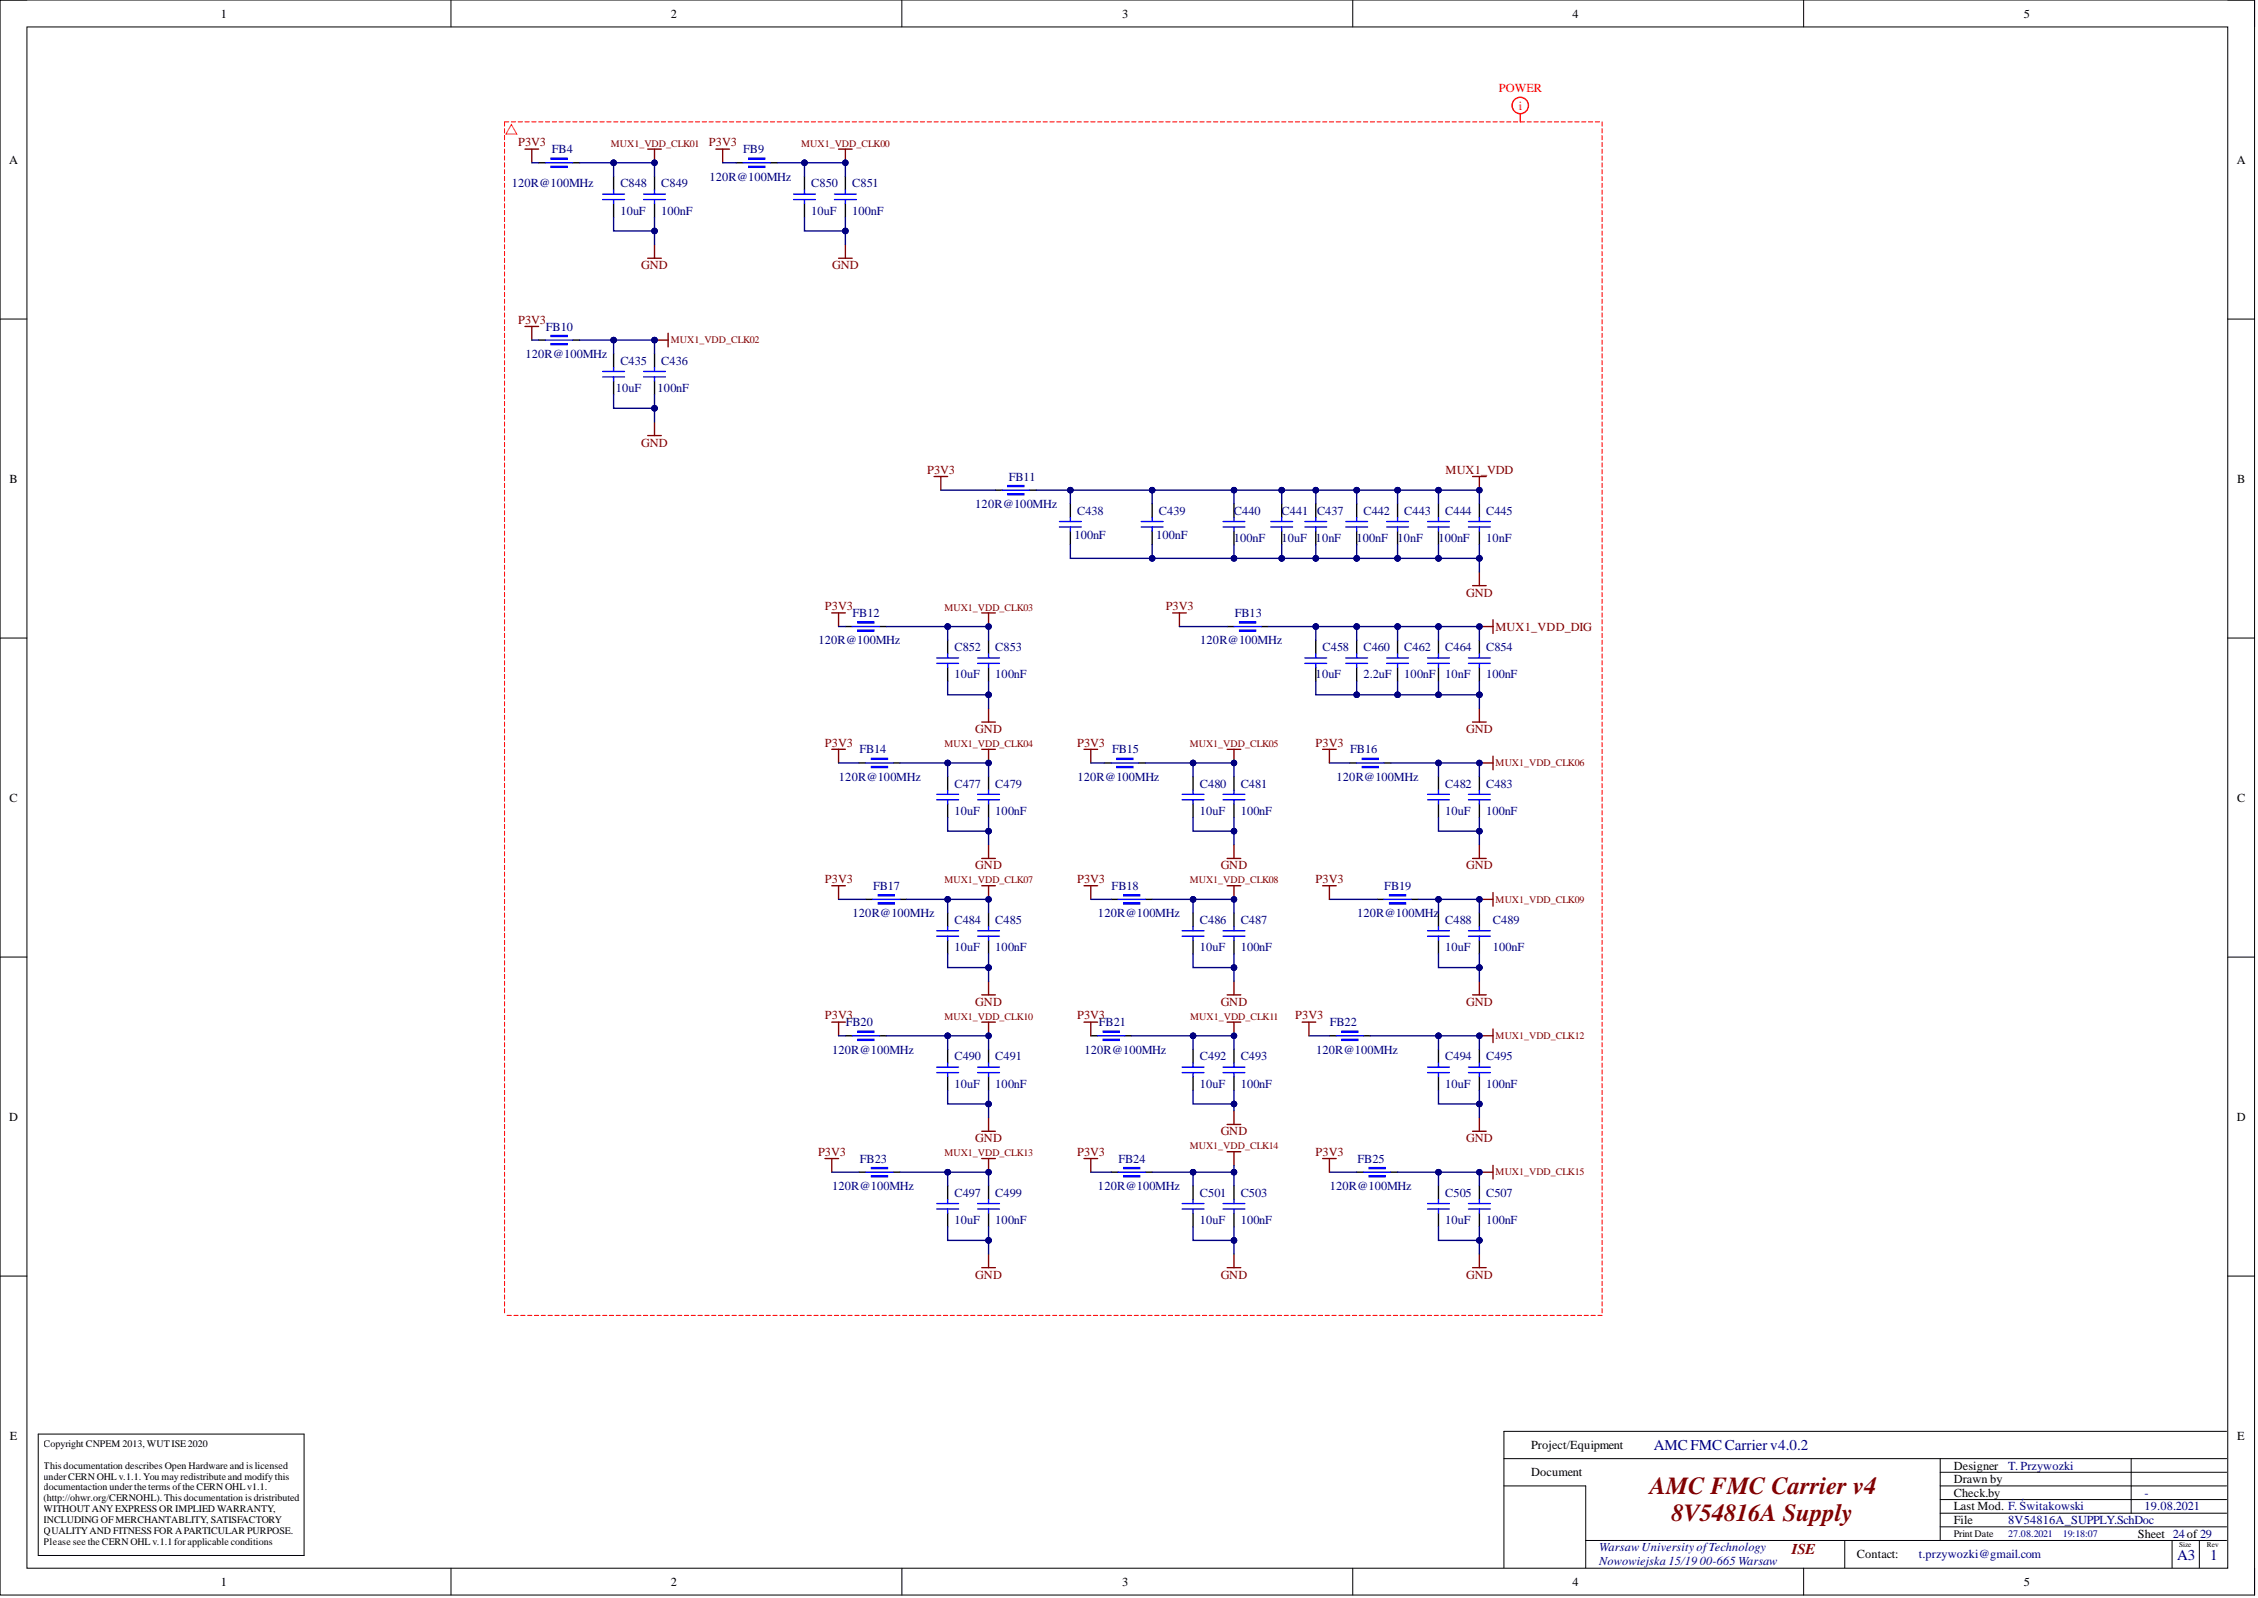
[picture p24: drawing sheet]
<svg xmlns="http://www.w3.org/2000/svg" width="420mm" height="297mm" viewBox="0 0 420 297" stroke-linecap="round" stroke-linejoin="round" font-family="sans-serif">
<defs><g id="words">
<g font-size="4.6" fill="#800000">
<text x="306.7" y="277.7">AMC FMC Carrier v4</text>
<text x="310.8" y="282.8">8V54816A Supply</text>
</g>
<g font-size="2.8" fill="#000080">
<text x="307.5" y="269.5">AMC FMC Carrier v4.0.2</text>
<text x="404.8" y="290.1">A3</text>
<text x="410.9" y="290.1">1</text>
</g>
<text font-size="2.8" fill="#800000" x="333.2" y="288.8">ISE</text>
<g font-size="2.3">
<text x="41.1" y="3.3">1</text>
<text x="124.7" y="3.3">2</text>
<text x="208.6" y="3.3">3</text>
<text x="292.3" y="3.3">4</text>
<text x="376.2" y="3.3">5</text>
<text x="1.7" y="30.4">A</text>
<text x="415.9" y="30.4">A</text>
<text x="1.8" y="89.8">B</text>
<text x="416" y="89.8">B</text>
<text x="1.8" y="149">C</text>
<text x="416" y="149">C</text>
<text x="1.7" y="208.3">D</text>
<text x="415.9" y="208.3">D</text>
<text x="1.9" y="267.6">E</text>
<text x="284.7" y="269.4">Project/Equipment</text>
<text x="416" y="267.6">E</text>
<text x="284.7" y="274.4">Document</text>
<text x="363.2" y="273.2">Designer</text>
<text x="363.2" y="275.7">Drawn by</text>
<text x="363.2" y="278.2">Check.by</text>
<text x="363.2" y="280.8">Last Mod. F. Świtakowski</text>
<text x="363.2" y="283.3">File</text>
<text x="397.5" y="285.8">Sheet 24of 29</text>
<text x="345.2" y="289.6">Contact:</text>
<text x="41.1" y="294.8">1</text>
<text x="124.7" y="294.8">2</text>
<text x="208.6" y="294.8">3</text>
<text x="292.3" y="294.8">4</text>
<text x="376.2" y="294.8">5</text>
</g>
<g font-size="2.3" fill="#f00">
<text x="278.7" y="17.1">POWER</text>
<text x="282.4" y="20.4">i</text>
</g>
<g font-size="2.3" fill="#800000">
<text x="96.3" y="27.2">P3V3</text>
<text x="131.8" y="27.2">P3V3</text>
<text x="119.2" y="50">GND</text>
<text x="154.7" y="50">GND</text>
<text x="96.3" y="60.2">P3V3</text>
<text x="119.2" y="83">GND</text>
<text x="172.4" y="88.1">P3V3</text>
<text x="268.8" y="88.1">MUX1_VDD</text>
<text x="153.4" y="113.4">P3V3</text>
<text x="216.7" y="113.4">P3V3</text>
<text x="272.6" y="110.9">GND</text>
<text x="278.1" y="117.2">MUX1_VDD_DIG</text>
<text x="181.3" y="136.2">GND</text>
<text x="272.6" y="136.2">GND</text>
<text x="153.4" y="138.8">P3V3</text>
<text x="200.2" y="138.8">P3V3</text>
<text x="244.6" y="138.8">P3V3</text>
<text x="181.3" y="161.6">GND</text>
<text x="226.9" y="161.6">GND</text>
<text x="272.6" y="161.6">GND</text>
<text x="153.4" y="164.1">P3V3</text>
<text x="200.2" y="164.1">P3V3</text>
<text x="244.6" y="164.1">P3V3</text>
<text x="153.4" y="189.5">P3V3</text>
<text x="181.3" y="187">GND</text>
<text x="200.2" y="189.5">P3V3</text>
<text x="226.9" y="187">GND</text>
<text x="240.8" y="189.5">P3V3</text>
<text x="272.6" y="187">GND</text>
<text x="152.1" y="214.8">P3V3</text>
<text x="181.3" y="212.3">GND</text>
<text x="200.2" y="214.8">P3V3</text>
<text x="226.9" y="211">GND</text>
<text x="244.6" y="214.8">P3V3</text>
<text x="272.6" y="212.3">GND</text>
<text x="181.3" y="237.7">GND</text>
<text x="226.9" y="237.7">GND</text>
<text x="272.6" y="237.7">GND</text>
</g>
<g font-size="2.3" fill="#000080">
<text x="102.6" y="28.5">FB4</text>
<text x="138.1" y="28.5">FB9</text>
<text x="95.1" y="34.8">120R@100MHz</text>
<text x="115.3" y="34.8">C848</text>
<text x="122.9" y="34.8">C849</text>
<text x="131.9" y="33.6">120R@100MHz</text>
<text x="150.8" y="34.8">C850</text>
<text x="158.4" y="34.8">C851</text>
<text x="115.3" y="39.9">10uF</text>
<text x="122.9" y="39.9">100nF</text>
<text x="150.8" y="39.9">10uF</text>
<text x="158.4" y="39.9">100nF</text>
<text x="101.5" y="61.4">FB10</text>
<text x="97.7" y="66.5">120R@100MHz</text>
<text x="115.3" y="67.8">C435</text>
<text x="122.9" y="67.8">C436</text>
<text x="114.5" y="72.9">10uF</text>
<text x="122.3" y="72.9">100nF</text>
<text x="187.6" y="89.3">FB11</text>
<text x="181.3" y="94.4">120R@100MHz</text>
<text x="200.2" y="95.7">C438</text>
<text x="215.5" y="95.7">C439</text>
<text x="229.4" y="95.7">C440</text>
<text x="238.3" y="95.7">C441</text>
<text x="244.9" y="95.7">C437</text>
<text x="253.5" y="95.7">C442</text>
<text x="261.1" y="95.7">C443</text>
<text x="268.7" y="95.7">C444</text>
<text x="276.3" y="95.7">C445</text>
<text x="199.7" y="100.2">100nF</text>
<text x="214.9" y="100.2">100nF</text>
<text x="229.4" y="100.7">100nF</text>
<text x="238.3" y="100.7">10uF 10nF</text>
<text x="252.2" y="100.7">100nF</text>
<text x="259.8" y="100.7">10nF</text>
<text x="267.4" y="100.7">100nF</text>
<text x="276.3" y="100.7">10nF</text>
<text x="152.2" y="119.8">120R@100MHz</text>
<text x="158.5" y="114.7">FB12</text>
<text x="223.1" y="119.8">120R@100MHz</text>
<text x="229.6" y="114.7">FB13</text>
<text x="177.4" y="121">C852</text>
<text x="185" y="121">C853</text>
<text x="245.9" y="121">C458</text>
<text x="253.5" y="121">C460</text>
<text x="261.1" y="121">C462</text>
<text x="268.7" y="121">C464</text>
<text x="276.3" y="121">C854</text>
<text x="177.4" y="126.1">10uF</text>
<text x="185" y="126.1">100nF</text>
<text x="244.6" y="126.1">10uF</text>
<text x="253.5" y="126.1">2.2uF</text>
<text x="261.1" y="126.1">100nF</text>
<text x="268.7" y="126.1">10nF</text>
<text x="276.3" y="126.1">100nF</text>
<text x="159.8" y="140">FB14</text>
<text x="206.8" y="140">FB15</text>
<text x="251" y="140">FB16</text>
<text x="156" y="145.1">120R@100MHz</text>
<text x="177.4" y="146.4">C477</text>
<text x="185" y="146.4">C479</text>
<text x="200.3" y="145.1">120R@100MHz</text>
<text x="223.1" y="146.4">C480</text>
<text x="230.7" y="146.4">C481</text>
<text x="248.5" y="145.1">120R@100MHz</text>
<text x="268.7" y="146.4">C482</text>
<text x="276.3" y="146.4">C483</text>
<text x="177.4" y="151.5">10uF</text>
<text x="185" y="151.5">100nF</text>
<text x="223.1" y="151.5">10uF</text>
<text x="230.7" y="151.5">100nF</text>
<text x="268.7" y="151.5">10uF</text>
<text x="276.3" y="151.5">100nF</text>
<text x="162.3" y="165.4">FB17</text>
<text x="206.7" y="165.4">FB18</text>
<text x="257.4" y="165.4">FB19</text>
<text x="158.5" y="170.5">120R@100MHz</text>
<text x="177.4" y="171.7">C484</text>
<text x="185" y="171.7">C485</text>
<text x="204.1" y="170.5">120R@100MHz</text>
<text x="223.1" y="171.7">C486</text>
<text x="230.7" y="171.7">C487</text>
<text x="252.3" y="170.5">120R@100MHz</text>
<text x="268.7" y="171.7">C488</text>
<text x="277.6" y="171.7">C489</text>
<text x="177.4" y="176.8">10uF</text>
<text x="185" y="176.8">100nF</text>
<text x="223.1" y="176.8">10uF</text>
<text x="230.7" y="176.8">100nF</text>
<text x="268.7" y="176.8">10uF</text>
<text x="277.6" y="176.8">100nF</text>
<text x="157.2" y="190.8">FB20</text>
<text x="204.3" y="190.8">FB21</text>
<text x="247.2" y="190.8">FB22</text>
<text x="154.7" y="195.8">120R@100MHz</text>
<text x="177.4" y="197.1">C490</text>
<text x="185" y="197.1">C491</text>
<text x="201.6" y="195.8">120R@100MHz</text>
<text x="223.1" y="197.1">C492</text>
<text x="230.7" y="197.1">C493</text>
<text x="244.7" y="195.8">120R@100MHz</text>
<text x="268.7" y="197.1">C494</text>
<text x="276.3" y="197.1">C495</text>
<text x="177.4" y="202.2">10uF</text>
<text x="185" y="202.2">100nF</text>
<text x="223.1" y="202.2">10uF</text>
<text x="230.7" y="202.2">100nF</text>
<text x="268.7" y="202.2">10uF</text>
<text x="276.3" y="202.2">100nF</text>
<text x="154.7" y="221.2">120R@100MHz</text>
<text x="159.9" y="216.1">FB23</text>
<text x="204.1" y="221.2">120R@100MHz</text>
<text x="207.9" y="216.1">FB24</text>
<text x="247.2" y="221.2">120R@100MHz</text>
<text x="252.4" y="216.1">FB25</text>
<text x="177.4" y="227.5">10uF</text>
<text x="177.4" y="222.5">C497</text>
<text x="185" y="227.5">100nF</text>
<text x="185" y="222.5">C499</text>
<text x="223.1" y="227.5">10uF</text>
<text x="223.1" y="222.5">C501</text>
<text x="230.7" y="227.5">100nF</text>
<text x="230.7" y="222.5">C503</text>
<text x="268.7" y="227.5">10uF</text>
<text x="268.7" y="222.5">C505</text>
<text x="276.3" y="227.5">100nF</text>
<text x="276.3" y="222.5">C507</text>
<text x="373.4" y="273.2">T. Przywozki</text>
<text x="398.7" y="278.2">-</text>
<text x="398.7" y="280.8">19.08.2021</text>
<text x="373.4" y="283.3">8V54816A_SUPPLY.SchDoc</text>
<text x="297.3" y="288.4">Warsaw UniversityofTechnology</text>
<text x="297.3" y="290.9">Nowowiejska 15/19</text>
<text x="316" y="290.9">00-665 Warsaw</text>
<text x="356.7" y="289.6">t.przywozki@gmail.com</text>
</g>
<g font-size="1.9" fill="#800000">
<text x="113.6" y="27.3">MUX1_VDD_CLK01</text>
<text x="149" y="27.3">MUX1_VDD_CLK00</text>
<text x="124.7" y="63.8">MUX1_VDD_CLK02</text>
<text x="175.6" y="113.5">MUX1_VDD_CLK03</text>
<text x="175.6" y="138.9">MUX1_VDD_CLK04</text>
<text x="221.2" y="138.9">MUX1_VDD_CLK05</text>
<text x="278.1" y="142.4">MUX1_VDD_CLK06</text>
<text x="175.6" y="164.2">MUX1_VDD_CLK07</text>
<text x="221.2" y="164.2">MUX1_VDD_CLK08</text>
<text x="278.1" y="167.8">MUX1_VDD_CLK09</text>
<text x="175.6" y="189.6">MUX1_VDD_CLK10</text>
<text x="221.3" y="189.6">MUX1_VDD_CLK11</text>
<text x="278.1" y="193.1">MUX1_VDD_CLK12</text>
<text x="175.6" y="214.9">MUX1_VDD_CLK13</text>
<text x="221.2" y="213.7">MUX1_VDD_CLK14</text>
<text x="278.1" y="218.5">MUX1_VDD_CLK15</text>
</g>
<g font-size="1.9">
<text x="8.1" y="268.9">Copyright CNPEM 2013, WUT ISE2020</text>
<text x="8.1" y="273">This documentation describes Open Hardware and is licensed</text>
<text x="8.1" y="275">underCERN OHLv.1.1. You may redistribute and modify this</text>
<text x="8.1" y="277.1">documentaction underthe terms ofthe CERN OHLv1.1.</text>
<text x="8.1" y="279.1">(http://ohwr.org/CERNOHL). This documentation is dristributed</text>
<text x="8.1" y="281.1">WITHOUT ANY EXPRESS OR IMPLIED WARRANTY,</text>
<text x="8.1" y="283.1">INCLUDING OF MERCHANTABLITY, SATISFACTORY</text>
<text x="8.1" y="285.2">QUALITYAND FITNESS FOR APARTICULAR PURPOSE.</text>
<text x="8.1" y="287.2">Please see the CERN OHLv.1.1 for applicable conditions</text>
<text x="363.2" y="285.7">Print Date</text>
</g>
<g font-size="1.9" fill="#000080">
<text x="373.4" y="285.7">27.08.2021</text>
<text x="383.5" y="285.7">19:18:07</text>
</g>
<g font-size="1.4">
<text x="405.1" y="287.6">Size</text>
<text x="410.3" y="287.6">Rev</text>
</g>
</g></defs>
<g fill="none" stroke="#000" stroke-width=".19">
<path d="M0 0h5M0 0h419.2v296.5h-419.2zM5 5h409.2v286.5h-409.2zM83.8 0v5M167.7 0v5M251.5 0v5M335.3 0v5M414.2 0h5v5M0 59.3h5M414.2 59.3h5M0 118.6h5M414.2 118.6h5"/>
<path d="M0 177.9h5M414.2 177.9h5M0 237.2h5M414.2 237.2h5M7.1 266.6h49.4v22.5h-49.4zM279.6 276.2h15.2v15.2M279.6 271.1h134.4M360.7 271.1v15.2M360.7 273.7h53.3M360.7 276.2h53.3M360.7 278.7h53.3M396.2 271.1v10.2"/>
<path d="M414 266.1h-134.4v25.3M83.8 291.5v5M167.7 291.5v5M251.5 291.5v5M294.8 286.3h119.2M335.3 291.5v5M343 286.3v5.1M360.7 281.3h53.3M360.7 283.8h53.3M403.8 286.3v5.1M408.9 286.3v5.1M419.2 291.5v5"/>
</g>
<g fill="none" stroke="#000" stroke-width=".25">
<path d="M100.1 30.3h1.3M106.5 30.3h1.2M114.1 32.8v2.5M114.1 37.9v2.5M121.7 32.8v2.5M121.7 37.9v2.5M136.9 30.3h1.3M143.2 30.3h1.3M149.6 32.8v2.5M149.6 37.9v2.5M157.2 32.8v2.5M157.2 37.9v2.5"/>
<path d="M100.1 63.2h1.3M106.5 63.2h1.2M114.1 65.8v2.5M114.1 70.8v2.6M121.7 65.8v2.5M121.7 70.8v2.6M185.1 91.1h1.2M191.4 91.1h1.3M199 93.6v2.6M199 98.7v2.6M214.2 93.6v2.6M214.2 98.7v2.6"/>
<path d="M229.4 93.6v2.6M229.4 98.7v2.6M238.3 93.6v2.6M238.3 98.7v2.6M244.6 93.6v2.6M244.6 98.7v2.6M252.2 93.6v2.6M252.2 98.7v2.6M259.8 93.6v2.6M259.8 98.7v2.6M267.4 93.6v2.6M267.4 98.7v2.6"/>
<path d="M275 93.6v2.6M275 98.7v2.6M157.2 116.5h1.2M163.5 116.5h1.3M176.2 119v2.5M183.8 119v2.5M228.2 116.5h1.2M234.5 116.5h1.3M244.6 119v2.5M252.2 119v2.5M259.8 119v2.5M267.4 119v2.5"/>
<path d="M275 119v2.5M176.2 124.1v2.5M183.8 124.1v2.5M244.6 124.1v2.5M252.2 124.1v2.5M259.8 124.1v2.5M267.4 124.1v2.5M275 124.1v2.5M159.7 141.8h1.3M166 141.8h1.3M176.2 144.4v2.5M176.2 149.4v2.6"/>
<path d="M183.8 144.4v2.5M183.8 149.4v2.6M205.3 141.8h1.3M211.7 141.8h1.2M221.8 144.4v2.5M221.8 149.4v2.6M229.4 144.4v2.5M229.4 149.4v2.6M251 141.8h1.2M257.3 141.8h1.3M267.4 144.4v2.5M267.4 149.4v2.6"/>
<path d="M275 144.4v2.5M275 149.4v2.6M161 167.2h1.2M167.3 167.2h1.3M176.2 169.7v2.5M176.2 174.8v2.5M183.8 169.7v2.5M183.8 174.8v2.5M206.6 167.2h1.3M212.9 167.2h1.3M221.8 169.7v2.5M221.8 174.8v2.5"/>
<path d="M229.4 169.7v2.5M229.4 174.8v2.5M256 167.2h1.3M262.4 167.2h1.2M267.4 169.7v2.5M267.4 174.8v2.5M275 169.7v2.5M275 174.8v2.5M157.2 192.5h1.2M163.5 192.5h1.3M176.2 195.1v2.5M183.8 195.1v2.5"/>
<path d="M202.8 192.5h1.3M209.1 192.5h1.3M221.8 195.1v2.5M229.4 195.1v2.5M247.2 192.5h1.2M253.5 192.5h1.3M267.4 195.1v2.5M275 195.1v2.5M159.7 217.9h1.3M166 217.9h1.3M176.2 200.1v2.6M183.8 200.1v2.6"/>
<path d="M206.6 217.9h1.3M212.9 217.9h1.3M221.8 200.1v2.6M229.4 200.1v2.6M252.2 217.9h1.3M258.6 217.9h1.2M267.4 200.1v2.6M275 200.1v2.6M176.2 220.4v2.6M176.2 225.5v2.5M183.8 220.4v2.6M183.8 225.5v2.5"/>
<path d="M221.8 220.4v2.6M221.8 225.5v2.5M229.4 220.4v2.6M229.4 225.5v2.5M267.4 220.4v2.6M267.4 225.5v2.5M275 220.4v2.6M275 225.5v2.5"/>
</g>
<g fill="none" stroke="#00f" stroke-width=".25">
<path d="M101.4 30.3h5.1M102.4 31h3.1M102.4 29.5h3.1M112.1 36.1h4M112.1 37.1h4M114.1 35.3v.8M114.1 37.1v.8M119.7 36.1h4M119.7 37.1h4M121.7 35.3v.8M121.7 37.1v.8M138.2 30.3h5"/>
<path d="M139.2 31h3M139.2 29.5h3M147.5 36.1h4.1M147.5 37.1h4.1M149.6 35.3v.8M149.6 37.1v.8M155.1 36.1h4.1M155.1 37.1h4.1M157.2 35.3v.8M157.2 37.1v.8M101.4 63.2h5.1M102.4 64h3.1"/>
<path d="M102.4 62.5h3.1M112.1 69h4M112.1 70.1h4M114.1 68.3v.7M114.1 70.1v.7M119.7 69h4M119.7 70.1h4M121.7 68.3v.7M121.7 70.1v.7M186.3 91.1h5.1M187.3 91.9h3.1M187.3 90.4h3.1"/>
<path d="M197 96.9h4M197 98h4M199 96.2v.7M199 98v.7M212.2 96.9h4M212.2 98h4M214.2 96.2v.7M214.2 98v.7M227.4 96.9h4M227.4 98h4M229.4 96.2v.7M229.4 98v.7"/>
<path d="M236.3 96.9h4M236.3 98h4M238.3 96.2v.7M238.3 98v.7M242.6 96.9h4.1M242.6 98h4.1M244.6 96.2v.7M244.6 98v.7M250.2 96.9h4.1M250.2 98h4.1M252.2 96.2v.7M252.2 98v.7"/>
<path d="M257.8 96.9h4.1M257.8 98h4.1M259.8 96.2v.7M259.8 98v.7M265.4 96.9h4.1M265.4 98h4.1M267.4 96.2v.7M267.4 98v.7M273 96.9h4.1M273 98h4.1M275 96.2v.7M275 98v.7"/>
<path d="M158.4 116.5h5.1M159.5 117.2h3M159.5 115.7h3M229.4 116.5h5.1M230.4 117.2h3.1M230.4 115.7h3.1M174.2 122.3h4M174.2 123.3h4M176.2 121.5v.8M176.2 123.3v.8M181.8 122.3h4M181.8 123.3h4"/>
<path d="M183.8 121.5v.8M183.8 123.3v.8M242.6 122.3h4.1M242.6 123.3h4.1M244.6 121.5v.8M244.6 123.3v.8M250.2 122.3h4.1M250.2 123.3h4.1M252.2 121.5v.8M252.2 123.3v.8M257.8 122.3h4.1M257.8 123.3h4.1"/>
<path d="M259.8 121.5v.8M259.8 123.3v.8M265.4 122.3h4.1M265.4 123.3h4.1M267.4 121.5v.8M267.4 123.3v.8M273 122.3h4.1M273 123.3h4.1M275 121.5v.8M275 123.3v.8M161 141.8h5M162 142.6h3"/>
<path d="M162 141.1h3M174.2 147.7h4M174.2 148.7h4M176.2 146.9v.8M176.2 148.7v.7M181.8 147.7h4M181.8 148.7h4M183.8 146.9v.8M183.8 148.7v.7M206.6 141.8h5.1M207.6 142.6h3.1M207.6 141.1h3.1"/>
<path d="M219.8 147.7h4M219.8 148.7h4M221.8 146.9v.8M221.8 148.7v.7M227.4 147.7h4M227.4 148.7h4M229.4 146.9v.8M229.4 148.7v.7M252.2 141.8h5.1M253.2 142.6h3.1M253.2 141.1h3.1M265.4 147.7h4.1"/>
<path d="M265.4 148.7h4.1M267.4 146.9v.8M267.4 148.7v.7M273 147.7h4.1M273 148.7h4.1M275 146.9v.8M275 148.7v.7M162.2 167.2h5.1M163.3 167.9h3M163.3 166.4h3M174.2 173h4M174.2 174h4"/>
<path d="M176.2 172.2v.8M176.2 174v.8M181.8 173h4M181.8 174h4M183.8 172.2v.8M183.8 174v.8M207.9 167.2h5M208.9 167.9h3M208.9 166.4h3M219.8 173h4M219.8 174h4M221.8 172.2v.8"/>
<path d="M221.8 174v.8M227.4 173h4M227.4 174h4M229.4 172.2v.8M229.4 174v.8M257.3 167.2h5.1M258.3 167.9h3.1M258.3 166.4h3.1M265.4 173h4.1M265.4 174h4.1M267.4 172.2v.8M267.4 174v.8"/>
<path d="M273 173h4.1M273 174h4.1M275 172.2v.8M275 174v.8M158.4 192.5h5.1M159.5 193.3h3M159.5 191.8h3M174.2 198.4h4M174.2 199.4h4M176.2 197.6v.8M176.2 199.4v.7M181.8 198.4h4"/>
<path d="M181.8 199.4h4M183.8 197.6v.8M183.8 199.4v.7M204.1 192.5h5M205.1 193.3h3M205.1 191.8h3M219.8 198.4h4M219.8 199.4h4M221.8 197.6v.8M221.8 199.4v.7M227.4 198.4h4M227.4 199.4h4"/>
<path d="M229.4 197.6v.8M229.4 199.4v.7M248.4 192.5h5.1M249.4 193.3h3.1M249.4 191.8h3.1M265.4 198.4h4.1M265.4 199.4h4.1M267.4 197.6v.8M267.4 199.4v.7M273 198.4h4.1M273 199.4h4.1M275 197.6v.8"/>
<path d="M275 199.4v.7M161 217.9h5M162 218.6h3M162 217.1h3M207.9 217.9h5M208.9 218.6h3M208.9 217.1h3M253.5 217.9h5.1M254.5 218.6h3.1M254.5 217.1h3.1M174.2 223.7h4M174.2 224.7h4"/>
<path d="M176.2 223v.7M176.2 224.7v.8M181.8 223.7h4M181.8 224.7h4M183.8 223v.7M183.8 224.7v.8M219.8 223.7h4M219.8 224.7h4M221.8 223v.7M221.8 224.7v.8M227.4 223.7h4M227.4 224.7h4"/>
<path d="M229.4 223v.7M229.4 224.7v.8M265.4 223.7h4.1M265.4 224.7h4.1M267.4 223v.7M267.4 224.7v.8M273 223.7h4.1M273 224.7h4.1M275 223v.7M275 224.7v.8"/>
</g>
<g fill="none" stroke="#00f" stroke-width=".19">
<path d="M102.4 30.9h3.1v.2h-3.1zM102.4 29.4h3.1v.2h-3.1zM139.2 30.9h3v.2h-3zM139.2 29.4h3v.2h-3zM102.4 63.8h3.1v.3h-3.1zM102.4 62.3h3.1v.3h-3.1zM187.3 91.7h3.1v.3h-3.1zM187.3 90.2h3.1v.3h-3.1zM159.5 117.1h3v.2h-3zM159.5 115.6h3v.2h-3zM230.4 117.1h3.1v.3h-3.1zM230.4 115.6h3.1v.2h-3.1z"/>
<path d="M162 142.5h3v.2h-3zM162 140.9h3v.3h-3zM207.6 142.5h3.1v.2h-3.1zM207.6 140.9h3.1v.3h-3.1zM253.2 142.5h3.1v.2h-3.1zM253.2 140.9h3.1v.3h-3.1zM163.3 167.8h3v.3h-3zM163.3 166.3h3v.2h-3zM208.9 167.8h3v.3h-3zM208.9 166.3h3v.2h-3zM258.3 167.8h3.1v.3h-3.1zM258.3 166.3h3.1v.2h-3.1z"/>
<path d="M159.5 193.2h3v.2h-3zM159.5 191.6h3v.3h-3zM205.1 193.2h3v.2h-3zM205.1 191.6h3v.3h-3zM249.4 193.2h3.1v.2h-3.1zM249.4 191.6h3.1v.3h-3.1zM162 218.5h3v.3h-3zM162 217h3v.3h-3zM208.9 218.5h3v.3h-3zM208.9 217h3v.3h-3zM254.5 218.5h3.1v.3h-3.1zM254.5 217h3.1v.3h-3.1z"/>
</g>
<path d="M155.9 27.7h2.5M157.2 27.7v2.6" fill="none" stroke="#800000" stroke-width=".25"/>
<circle cx="157.2" cy="30.3" r=".51" fill="#000080"/>
<circle cx="157.2" cy="30.3" r=".51" fill="none" stroke="#000080" stroke-width=".19"/>
<path d="M120.4 27.7h2.6M121.7 27.7v2.6" fill="none" stroke="#800000" stroke-width=".25"/>
<circle cx="121.7" cy="30.3" r=".51" fill="#000080"/>
<circle cx="121.7" cy="30.3" r=".51" fill="none" stroke="#000080" stroke-width=".19"/>
<path d="M275 141.8h2.6M277.6 140.6v2.5" fill="none" stroke="#800000" stroke-width=".25"/>
<circle cx="275" cy="141.8" r=".51" fill="#000080"/>
<circle cx="275" cy="141.8" r=".51" fill="none" stroke="#000080" stroke-width=".19"/>
<g fill="none" stroke="#800000" stroke-width=".25">
<path d="M173.7 88.6h2.5M174.9 88.6v2.5M273.8 88.6h2.5M275 88.6v2.5M154.6 113.9h2.6M155.9 113.9v2.6M218 113.9h2.5M219.3 113.9v2.6M273.8 108.9h2.5M275 106.3v2.6M154.6 139.3h2.6M155.9 139.3v2.5"/>
<path d="M182.5 134.2h2.6M183.8 131.7v2.5M201.5 139.3h2.6M202.8 139.3v2.5M273.8 134.2h2.5M275 131.7v2.5M182.5 159.6h2.6M183.8 157v2.6M228.2 159.6h2.5M229.4 157v2.6M273.8 159.6h2.5M275 157v2.6"/>
<path d="M154.6 164.6h2.6M155.9 164.6v2.6M201.5 164.6h2.6M202.8 164.6v2.6M154.6 190h2.6M155.9 190v2.5M201.5 190h2.6M202.8 190v2.5M228.2 184.9h2.5M229.4 182.4v2.5M273.8 184.9h2.5M275 182.4v2.5"/>
<path d="M153.4 215.4h2.5M154.6 215.4v2.5M182.5 210.3h2.6M183.8 207.7v2.6M201.5 215.4h2.6M202.8 215.4v2.5M228.2 209h2.5M229.4 206.5v2.5M273.8 210.3h2.5M275 207.7v2.6M182.5 235.6h2.6M183.8 233.1v2.5"/>
<path d="M228.2 235.6h2.5M229.4 233.1v2.5M273.8 235.6h2.5M275 233.1v2.5"/>
</g>
<circle cx="275" cy="91.1" r=".51" fill="#000080"/>
<circle cx="275" cy="91.1" r=".51" fill="none" stroke="#000080" stroke-width=".19"/>
<path d="M275 116.5h2.6M277.6 115.2v2.5" fill="none" stroke="#800000" stroke-width=".25"/>
<circle cx="275" cy="116.5" r=".51" fill="#000080"/>
<circle cx="275" cy="116.5" r=".51" fill="none" stroke="#000080" stroke-width=".19"/>
<path d="M275 167.2h2.6M277.6 165.9v2.5" fill="none" stroke="#800000" stroke-width=".25"/>
<circle cx="275" cy="167.2" r=".51" fill="#000080"/>
<circle cx="275" cy="167.2" r=".51" fill="none" stroke="#000080" stroke-width=".19"/>
<path d="M275 192.5h2.6M277.6 191.3v2.5" fill="none" stroke="#800000" stroke-width=".25"/>
<circle cx="275" cy="192.5" r=".51" fill="#000080"/>
<circle cx="275" cy="192.5" r=".51" fill="none" stroke="#000080" stroke-width=".19"/>
<path d="M275 217.9h2.6M277.6 216.6v2.6" fill="none" stroke="#800000" stroke-width=".25"/>
<circle cx="275" cy="217.9" r=".51" fill="#000080"/>
<circle cx="275" cy="217.9" r=".51" fill="none" stroke="#000080" stroke-width=".19"/>
<path d="M228.2 190h2.5M229.4 190v2.5M228.2 214.1h2.5M229.4 214.1v2.5" fill="none" stroke="#800000" stroke-width=".25"/>
<circle cx="229.4" cy="192.5" r=".51" fill="#000080"/>
<circle cx="229.4" cy="192.5" r=".51" fill="none" stroke="#000080" stroke-width=".19"/>
<path d="M228.2 164.6h2.5M229.4 164.6v2.6" fill="none" stroke="#800000" stroke-width=".25"/>
<circle cx="229.4" cy="167.2" r=".51" fill="#000080"/>
<circle cx="229.4" cy="167.2" r=".51" fill="none" stroke="#000080" stroke-width=".19"/>
<path d="M228.2 139.3h2.5M229.4 139.3v2.5" fill="none" stroke="#800000" stroke-width=".25"/>
<circle cx="229.4" cy="141.8" r=".51" fill="#000080"/>
<circle cx="229.4" cy="141.8" r=".51" fill="none" stroke="#000080" stroke-width=".19"/>
<path d="M182.5 113.9h2.6M183.8 113.9v2.6" fill="none" stroke="#800000" stroke-width=".25"/>
<circle cx="183.8" cy="116.5" r=".51" fill="#000080"/>
<circle cx="183.8" cy="116.5" r=".51" fill="none" stroke="#000080" stroke-width=".19"/>
<path d="M182.5 139.3h2.6M183.8 139.3v2.5" fill="none" stroke="#800000" stroke-width=".25"/>
<circle cx="183.8" cy="141.8" r=".51" fill="#000080"/>
<circle cx="183.8" cy="141.8" r=".51" fill="none" stroke="#000080" stroke-width=".19"/>
<path d="M182.5 164.6h2.6M183.8 164.6v2.6" fill="none" stroke="#800000" stroke-width=".25"/>
<circle cx="183.8" cy="167.2" r=".51" fill="#000080"/>
<circle cx="183.8" cy="167.2" r=".51" fill="none" stroke="#000080" stroke-width=".19"/>
<path d="M182.5 184.9h2.6M182.5 190h2.6M183.8 182.4v2.5M183.8 190v2.5" fill="none" stroke="#800000" stroke-width=".25"/>
<circle cx="183.8" cy="192.5" r=".51" fill="#000080"/>
<circle cx="183.8" cy="192.5" r=".51" fill="none" stroke="#000080" stroke-width=".19"/>
<path d="M182.5 215.4h2.6M183.8 215.4v2.5" fill="none" stroke="#800000" stroke-width=".25"/>
<circle cx="183.8" cy="217.9" r=".51" fill="#000080"/>
<circle cx="183.8" cy="217.9" r=".51" fill="none" stroke="#000080" stroke-width=".19"/>
<path d="M121.7 63.2h2.5M124.2 61.9v2.6" fill="none" stroke="#800000" stroke-width=".25"/>
<circle cx="121.7" cy="63.2" r=".51" fill="#000080"/>
<circle cx="121.7" cy="63.2" r=".51" fill="none" stroke="#000080" stroke-width=".19"/>
<path d="M97.6 27.7h2.5M98.9 27.7v2.6M133.1 27.7h2.5M134.4 27.7v2.6M120.4 48h2.6M121.7 45.5v2.5M155.9 48h2.5M157.2 45.5v2.5M97.6 60.7h2.5M98.9 60.7v2.5M121.7 78.4v2.6M120.4 81h2.6" fill="none" stroke="#800000" stroke-width=".25"/>
<path d="M275 101.3v2.5" fill="none" stroke="#000080" stroke-width=".25"/>
<circle cx="275" cy="103.8" r=".51" fill="#000080"/>
<circle cx="275" cy="103.8" r=".51" fill="none" stroke="#000080" stroke-width=".19"/>
<path d="M98.9 30.3h1.2M98.9 63.2h1.2M107.7 63.2h6.4" fill="none" stroke="#000080" stroke-width=".25"/>
<circle cx="114.1" cy="63.2" r=".51" fill="#000080"/>
<circle cx="114.1" cy="63.2" r=".51" fill="none" stroke="#000080" stroke-width=".19"/>
<path d="M107.7 30.3h6.4" fill="none" stroke="#000080" stroke-width=".25"/>
<circle cx="114.1" cy="30.3" r=".51" fill="#000080"/>
<circle cx="114.1" cy="30.3" r=".51" fill="none" stroke="#000080" stroke-width=".19"/>
<path d="M114.1 73.4v2.5h7.6" fill="none" stroke="#000080" stroke-width=".25"/>
<circle cx="121.7" cy="75.9" r=".51" fill="#000080"/>
<circle cx="121.7" cy="75.9" r=".51" fill="none" stroke="#000080" stroke-width=".19"/>
<path d="M114.1 63.2h7.6" fill="none" stroke="#000080" stroke-width=".25"/>
<circle cx="114.1" cy="63.2" r=".51" fill="#000080"/>
<circle cx="114.1" cy="63.2" r=".51" fill="none" stroke="#000080" stroke-width=".19"/>
<circle cx="121.7" cy="63.2" r=".51" fill="#000080"/>
<circle cx="121.7" cy="63.2" r=".51" fill="none" stroke="#000080" stroke-width=".19"/>
<path d="M114.1 40.4v2.5h7.6" fill="none" stroke="#000080" stroke-width=".25"/>
<circle cx="121.7" cy="42.9" r=".51" fill="#000080"/>
<circle cx="121.7" cy="42.9" r=".51" fill="none" stroke="#000080" stroke-width=".19"/>
<path d="M114.1 30.3h7.6v2.5" fill="none" stroke="#000080" stroke-width=".25"/>
<circle cx="114.1" cy="30.3" r=".51" fill="#000080"/>
<circle cx="114.1" cy="30.3" r=".51" fill="none" stroke="#000080" stroke-width=".19"/>
<circle cx="121.7" cy="30.3" r=".51" fill="#000080"/>
<circle cx="121.7" cy="30.3" r=".51" fill="none" stroke="#000080" stroke-width=".19"/>
<path d="M134.4 30.3h2.5M144.5 30.3h5.1" fill="none" stroke="#000080" stroke-width=".25"/>
<circle cx="149.6" cy="30.3" r=".51" fill="#000080"/>
<circle cx="149.6" cy="30.3" r=".51" fill="none" stroke="#000080" stroke-width=".19"/>
<path d="M149.6 40.4v2.5h7.6" fill="none" stroke="#000080" stroke-width=".25"/>
<circle cx="157.2" cy="42.9" r=".51" fill="#000080"/>
<circle cx="157.2" cy="42.9" r=".51" fill="none" stroke="#000080" stroke-width=".19"/>
<path d="M149.6 30.3h7.6v2.5" fill="none" stroke="#000080" stroke-width=".25"/>
<circle cx="149.6" cy="30.3" r=".51" fill="#000080"/>
<circle cx="149.6" cy="30.3" r=".51" fill="none" stroke="#000080" stroke-width=".19"/>
<circle cx="157.2" cy="30.3" r=".51" fill="#000080"/>
<circle cx="157.2" cy="30.3" r=".51" fill="none" stroke="#000080" stroke-width=".19"/>
<path d="M155.9 116.5h1.3M155.9 141.8h3.8M155.9 167.2h5.1M155.9 192.5h1.3M164.8 192.5h11.4M154.6 217.9h5.1" fill="none" stroke="#000080" stroke-width=".25"/>
<circle cx="176.2" cy="192.5" r=".51" fill="#000080"/>
<circle cx="176.2" cy="192.5" r=".51" fill="none" stroke="#000080" stroke-width=".19"/>
<path d="M164.8 116.5h11.4" fill="none" stroke="#000080" stroke-width=".25"/>
<circle cx="176.2" cy="116.5" r=".51" fill="#000080"/>
<circle cx="176.2" cy="116.5" r=".51" fill="none" stroke="#000080" stroke-width=".19"/>
<path d="M167.3 217.9h8.9" fill="none" stroke="#000080" stroke-width=".25"/>
<circle cx="176.2" cy="217.9" r=".51" fill="#000080"/>
<circle cx="176.2" cy="217.9" r=".51" fill="none" stroke="#000080" stroke-width=".19"/>
<path d="M167.3 141.8h8.9" fill="none" stroke="#000080" stroke-width=".25"/>
<circle cx="176.2" cy="141.8" r=".51" fill="#000080"/>
<circle cx="176.2" cy="141.8" r=".51" fill="none" stroke="#000080" stroke-width=".19"/>
<path d="M168.6 167.2h7.6" fill="none" stroke="#000080" stroke-width=".25"/>
<circle cx="176.2" cy="167.2" r=".51" fill="#000080"/>
<circle cx="176.2" cy="167.2" r=".51" fill="none" stroke="#000080" stroke-width=".19"/>
<path d="M174.9 91.1h10.2M176.2 228v2.6h7.6" fill="none" stroke="#000080" stroke-width=".25"/>
<circle cx="183.8" cy="230.6" r=".51" fill="#000080"/>
<circle cx="183.8" cy="230.6" r=".51" fill="none" stroke="#000080" stroke-width=".19"/>
<path d="M176.2 217.9h7.6v2.5" fill="none" stroke="#000080" stroke-width=".25"/>
<circle cx="176.2" cy="217.9" r=".51" fill="#000080"/>
<circle cx="176.2" cy="217.9" r=".51" fill="none" stroke="#000080" stroke-width=".19"/>
<circle cx="183.8" cy="217.9" r=".51" fill="#000080"/>
<circle cx="183.8" cy="217.9" r=".51" fill="none" stroke="#000080" stroke-width=".19"/>
<path d="M176.2 202.7v2.5h7.6" fill="none" stroke="#000080" stroke-width=".25"/>
<circle cx="183.8" cy="205.2" r=".51" fill="#000080"/>
<circle cx="183.8" cy="205.2" r=".51" fill="none" stroke="#000080" stroke-width=".19"/>
<path d="M176.2 192.5h7.6v2.6" fill="none" stroke="#000080" stroke-width=".25"/>
<circle cx="176.2" cy="192.5" r=".51" fill="#000080"/>
<circle cx="176.2" cy="192.5" r=".51" fill="none" stroke="#000080" stroke-width=".19"/>
<circle cx="183.8" cy="192.5" r=".51" fill="#000080"/>
<circle cx="183.8" cy="192.5" r=".51" fill="none" stroke="#000080" stroke-width=".19"/>
<path d="M176.2 177.3v2.6h7.6" fill="none" stroke="#000080" stroke-width=".25"/>
<circle cx="183.8" cy="179.9" r=".51" fill="#000080"/>
<circle cx="183.8" cy="179.9" r=".51" fill="none" stroke="#000080" stroke-width=".19"/>
<path d="M176.2 167.2h7.6v2.5" fill="none" stroke="#000080" stroke-width=".25"/>
<circle cx="176.2" cy="167.2" r=".51" fill="#000080"/>
<circle cx="176.2" cy="167.2" r=".51" fill="none" stroke="#000080" stroke-width=".19"/>
<circle cx="183.8" cy="167.2" r=".51" fill="#000080"/>
<circle cx="183.8" cy="167.2" r=".51" fill="none" stroke="#000080" stroke-width=".19"/>
<path d="M176.2 152v2.5h7.6" fill="none" stroke="#000080" stroke-width=".25"/>
<circle cx="183.8" cy="154.5" r=".51" fill="#000080"/>
<circle cx="183.8" cy="154.5" r=".51" fill="none" stroke="#000080" stroke-width=".19"/>
<path d="M176.2 141.8h7.6v2.6" fill="none" stroke="#000080" stroke-width=".25"/>
<circle cx="176.2" cy="141.8" r=".51" fill="#000080"/>
<circle cx="176.2" cy="141.8" r=".51" fill="none" stroke="#000080" stroke-width=".19"/>
<circle cx="183.8" cy="141.8" r=".51" fill="#000080"/>
<circle cx="183.8" cy="141.8" r=".51" fill="none" stroke="#000080" stroke-width=".19"/>
<path d="M176.2 126.6v2.5h7.6" fill="none" stroke="#000080" stroke-width=".25"/>
<circle cx="183.8" cy="129.1" r=".51" fill="#000080"/>
<circle cx="183.8" cy="129.1" r=".51" fill="none" stroke="#000080" stroke-width=".19"/>
<path d="M176.2 116.5h7.6v2.5" fill="none" stroke="#000080" stroke-width=".25"/>
<circle cx="176.2" cy="116.5" r=".51" fill="#000080"/>
<circle cx="176.2" cy="116.5" r=".51" fill="none" stroke="#000080" stroke-width=".19"/>
<circle cx="183.8" cy="116.5" r=".51" fill="#000080"/>
<circle cx="183.8" cy="116.5" r=".51" fill="none" stroke="#000080" stroke-width=".19"/>
<path d="M192.7 91.1h6.3" fill="none" stroke="#000080" stroke-width=".25"/>
<circle cx="199" cy="91.1" r=".51" fill="#000080"/>
<circle cx="199" cy="91.1" r=".51" fill="none" stroke="#000080" stroke-width=".19"/>
<path d="M199 101.3v2.5h15.2" fill="none" stroke="#000080" stroke-width=".25"/>
<circle cx="214.2" cy="103.8" r=".51" fill="#000080"/>
<circle cx="214.2" cy="103.8" r=".51" fill="none" stroke="#000080" stroke-width=".19"/>
<path d="M199 91.1h15.2" fill="none" stroke="#000080" stroke-width=".25"/>
<circle cx="199" cy="91.1" r=".51" fill="#000080"/>
<circle cx="199" cy="91.1" r=".51" fill="none" stroke="#000080" stroke-width=".19"/>
<circle cx="214.2" cy="91.1" r=".51" fill="#000080"/>
<circle cx="214.2" cy="91.1" r=".51" fill="none" stroke="#000080" stroke-width=".19"/>
<path d="M202.8 141.8h2.5M202.8 167.2h3.8M210.4 192.5h11.4M202.8 217.9h3.8" fill="none" stroke="#000080" stroke-width=".25"/>
<circle cx="221.8" cy="192.5" r=".51" fill="#000080"/>
<circle cx="221.8" cy="192.5" r=".51" fill="none" stroke="#000080" stroke-width=".19"/>
<path d="M212.9 141.8h8.9" fill="none" stroke="#000080" stroke-width=".25"/>
<circle cx="221.8" cy="141.8" r=".51" fill="#000080"/>
<circle cx="221.8" cy="141.8" r=".51" fill="none" stroke="#000080" stroke-width=".19"/>
<path d="M214.2 217.9h7.6" fill="none" stroke="#000080" stroke-width=".25"/>
<circle cx="221.8" cy="217.9" r=".51" fill="#000080"/>
<circle cx="221.8" cy="217.9" r=".51" fill="none" stroke="#000080" stroke-width=".19"/>
<path d="M214.2 167.2h7.6" fill="none" stroke="#000080" stroke-width=".25"/>
<circle cx="221.8" cy="167.2" r=".51" fill="#000080"/>
<circle cx="221.8" cy="167.2" r=".51" fill="none" stroke="#000080" stroke-width=".19"/>
<path d="M214.2 103.8h15.2" fill="none" stroke="#000080" stroke-width=".25"/>
<circle cx="214.2" cy="103.8" r=".51" fill="#000080"/>
<circle cx="214.2" cy="103.8" r=".51" fill="none" stroke="#000080" stroke-width=".19"/>
<circle cx="229.4" cy="103.8" r=".51" fill="#000080"/>
<circle cx="229.4" cy="103.8" r=".51" fill="none" stroke="#000080" stroke-width=".19"/>
<path d="M214.2 91.1h15.2" fill="none" stroke="#000080" stroke-width=".25"/>
<circle cx="214.2" cy="91.1" r=".51" fill="#000080"/>
<circle cx="214.2" cy="91.1" r=".51" fill="none" stroke="#000080" stroke-width=".19"/>
<circle cx="229.4" cy="91.1" r=".51" fill="#000080"/>
<circle cx="229.4" cy="91.1" r=".51" fill="none" stroke="#000080" stroke-width=".19"/>
<path d="M219.3 116.5h8.9M221.8 228v2.6h7.6" fill="none" stroke="#000080" stroke-width=".25"/>
<circle cx="229.4" cy="230.6" r=".51" fill="#000080"/>
<circle cx="229.4" cy="230.6" r=".51" fill="none" stroke="#000080" stroke-width=".19"/>
<path d="M221.8 217.9h7.6" fill="none" stroke="#000080" stroke-width=".25"/>
<circle cx="221.8" cy="217.9" r=".51" fill="#000080"/>
<circle cx="221.8" cy="217.9" r=".51" fill="none" stroke="#000080" stroke-width=".19"/>
<circle cx="229.4" cy="217.9" r=".51" fill="#000080"/>
<circle cx="229.4" cy="217.9" r=".51" fill="none" stroke="#000080" stroke-width=".19"/>
<path d="M221.8 202.7v2.5h7.6" fill="none" stroke="#000080" stroke-width=".25"/>
<circle cx="229.4" cy="205.2" r=".51" fill="#000080"/>
<circle cx="229.4" cy="205.2" r=".51" fill="none" stroke="#000080" stroke-width=".19"/>
<path d="M221.8 192.5h7.6v2.6" fill="none" stroke="#000080" stroke-width=".25"/>
<circle cx="221.8" cy="192.5" r=".51" fill="#000080"/>
<circle cx="221.8" cy="192.5" r=".51" fill="none" stroke="#000080" stroke-width=".19"/>
<circle cx="229.4" cy="192.5" r=".51" fill="#000080"/>
<circle cx="229.4" cy="192.5" r=".51" fill="none" stroke="#000080" stroke-width=".19"/>
<path d="M221.8 177.3v2.6h7.6" fill="none" stroke="#000080" stroke-width=".25"/>
<circle cx="229.4" cy="179.9" r=".51" fill="#000080"/>
<circle cx="229.4" cy="179.9" r=".51" fill="none" stroke="#000080" stroke-width=".19"/>
<path d="M221.8 167.2h7.6v2.5" fill="none" stroke="#000080" stroke-width=".25"/>
<circle cx="221.8" cy="167.2" r=".51" fill="#000080"/>
<circle cx="221.8" cy="167.2" r=".51" fill="none" stroke="#000080" stroke-width=".19"/>
<circle cx="229.4" cy="167.2" r=".51" fill="#000080"/>
<circle cx="229.4" cy="167.2" r=".51" fill="none" stroke="#000080" stroke-width=".19"/>
<path d="M221.8 152v2.5h7.6" fill="none" stroke="#000080" stroke-width=".25"/>
<circle cx="229.4" cy="154.5" r=".51" fill="#000080"/>
<circle cx="229.4" cy="154.5" r=".51" fill="none" stroke="#000080" stroke-width=".19"/>
<path d="M221.8 141.8h7.6v2.6" fill="none" stroke="#000080" stroke-width=".25"/>
<circle cx="221.8" cy="141.8" r=".51" fill="#000080"/>
<circle cx="221.8" cy="141.8" r=".51" fill="none" stroke="#000080" stroke-width=".19"/>
<circle cx="229.4" cy="141.8" r=".51" fill="#000080"/>
<circle cx="229.4" cy="141.8" r=".51" fill="none" stroke="#000080" stroke-width=".19"/>
<path d="M229.4 103.8h8.9" fill="none" stroke="#000080" stroke-width=".25"/>
<circle cx="229.4" cy="103.8" r=".51" fill="#000080"/>
<circle cx="229.4" cy="103.8" r=".51" fill="none" stroke="#000080" stroke-width=".19"/>
<circle cx="238.3" cy="103.8" r=".51" fill="#000080"/>
<circle cx="238.3" cy="103.8" r=".51" fill="none" stroke="#000080" stroke-width=".19"/>
<path d="M229.4 91.1h8.9" fill="none" stroke="#000080" stroke-width=".25"/>
<circle cx="229.4" cy="91.1" r=".51" fill="#000080"/>
<circle cx="229.4" cy="91.1" r=".51" fill="none" stroke="#000080" stroke-width=".19"/>
<circle cx="238.3" cy="91.1" r=".51" fill="#000080"/>
<circle cx="238.3" cy="91.1" r=".51" fill="none" stroke="#000080" stroke-width=".19"/>
<path d="M235.8 116.5h8.8" fill="none" stroke="#000080" stroke-width=".25"/>
<circle cx="244.6" cy="116.5" r=".51" fill="#000080"/>
<circle cx="244.6" cy="116.5" r=".51" fill="none" stroke="#000080" stroke-width=".19"/>
<path d="M238.3 103.8h6.3" fill="none" stroke="#000080" stroke-width=".25"/>
<circle cx="238.3" cy="103.8" r=".51" fill="#000080"/>
<circle cx="238.3" cy="103.8" r=".51" fill="none" stroke="#000080" stroke-width=".19"/>
<circle cx="244.6" cy="103.8" r=".51" fill="#000080"/>
<circle cx="244.6" cy="103.8" r=".51" fill="none" stroke="#000080" stroke-width=".19"/>
<path d="M238.3 91.1h6.3" fill="none" stroke="#000080" stroke-width=".25"/>
<circle cx="238.3" cy="91.1" r=".51" fill="#000080"/>
<circle cx="238.3" cy="91.1" r=".51" fill="none" stroke="#000080" stroke-width=".19"/>
<circle cx="244.6" cy="91.1" r=".51" fill="#000080"/>
<circle cx="244.6" cy="91.1" r=".51" fill="none" stroke="#000080" stroke-width=".19"/>
<path d="M244.6 126.6v2.5h7.6M243.4 192.5h3.8" fill="none" stroke="#000080" stroke-width=".25"/>
<circle cx="252.2" cy="129.1" r=".51" fill="#000080"/>
<circle cx="252.2" cy="129.1" r=".51" fill="none" stroke="#000080" stroke-width=".19"/>
<path d="M244.6 116.5h7.6" fill="none" stroke="#000080" stroke-width=".25"/>
<circle cx="244.6" cy="116.5" r=".51" fill="#000080"/>
<circle cx="244.6" cy="116.5" r=".51" fill="none" stroke="#000080" stroke-width=".19"/>
<circle cx="252.2" cy="116.5" r=".51" fill="#000080"/>
<circle cx="252.2" cy="116.5" r=".51" fill="none" stroke="#000080" stroke-width=".19"/>
<path d="M244.6 103.8h7.6" fill="none" stroke="#000080" stroke-width=".25"/>
<circle cx="244.6" cy="103.8" r=".51" fill="#000080"/>
<circle cx="244.6" cy="103.8" r=".51" fill="none" stroke="#000080" stroke-width=".19"/>
<circle cx="252.2" cy="103.8" r=".51" fill="#000080"/>
<circle cx="252.2" cy="103.8" r=".51" fill="none" stroke="#000080" stroke-width=".19"/>
<path d="M244.6 91.1h7.6" fill="none" stroke="#000080" stroke-width=".25"/>
<circle cx="244.6" cy="91.1" r=".51" fill="#000080"/>
<circle cx="244.6" cy="91.1" r=".51" fill="none" stroke="#000080" stroke-width=".19"/>
<circle cx="252.2" cy="91.1" r=".51" fill="#000080"/>
<circle cx="252.2" cy="91.1" r=".51" fill="none" stroke="#000080" stroke-width=".19"/>
<path d="M252.2 129.1h7.6M247.2 141.8h3.8M247.2 167.2h8.8M247.2 217.9h5" fill="none" stroke="#000080" stroke-width=".25"/>
<circle cx="252.2" cy="129.1" r=".51" fill="#000080"/>
<circle cx="252.2" cy="129.1" r=".51" fill="none" stroke="#000080" stroke-width=".19"/>
<circle cx="259.8" cy="129.1" r=".51" fill="#000080"/>
<circle cx="259.8" cy="129.1" r=".51" fill="none" stroke="#000080" stroke-width=".19"/>
<path d="M252.2 116.5h7.6" fill="none" stroke="#000080" stroke-width=".25"/>
<circle cx="252.2" cy="116.5" r=".51" fill="#000080"/>
<circle cx="252.2" cy="116.5" r=".51" fill="none" stroke="#000080" stroke-width=".19"/>
<circle cx="259.8" cy="116.5" r=".51" fill="#000080"/>
<circle cx="259.8" cy="116.5" r=".51" fill="none" stroke="#000080" stroke-width=".19"/>
<path d="M252.2 103.8h7.6" fill="none" stroke="#000080" stroke-width=".25"/>
<circle cx="252.2" cy="103.8" r=".51" fill="#000080"/>
<circle cx="252.2" cy="103.8" r=".51" fill="none" stroke="#000080" stroke-width=".19"/>
<circle cx="259.8" cy="103.8" r=".51" fill="#000080"/>
<circle cx="259.8" cy="103.8" r=".51" fill="none" stroke="#000080" stroke-width=".19"/>
<path d="M252.2 91.1h7.6" fill="none" stroke="#000080" stroke-width=".25"/>
<circle cx="252.2" cy="91.1" r=".51" fill="#000080"/>
<circle cx="252.2" cy="91.1" r=".51" fill="none" stroke="#000080" stroke-width=".19"/>
<circle cx="259.8" cy="91.1" r=".51" fill="#000080"/>
<circle cx="259.8" cy="91.1" r=".51" fill="none" stroke="#000080" stroke-width=".19"/>
<path d="M254.8 192.5h12.6" fill="none" stroke="#000080" stroke-width=".25"/>
<circle cx="267.4" cy="192.5" r=".51" fill="#000080"/>
<circle cx="267.4" cy="192.5" r=".51" fill="none" stroke="#000080" stroke-width=".19"/>
<path d="M258.6 141.8h8.8" fill="none" stroke="#000080" stroke-width=".25"/>
<circle cx="267.4" cy="141.8" r=".51" fill="#000080"/>
<circle cx="267.4" cy="141.8" r=".51" fill="none" stroke="#000080" stroke-width=".19"/>
<path d="M259.8 217.9h7.6" fill="none" stroke="#000080" stroke-width=".25"/>
<circle cx="267.4" cy="217.9" r=".51" fill="#000080"/>
<circle cx="267.4" cy="217.9" r=".51" fill="none" stroke="#000080" stroke-width=".19"/>
<path d="M259.8 129.1h7.6" fill="none" stroke="#000080" stroke-width=".25"/>
<circle cx="259.8" cy="129.1" r=".51" fill="#000080"/>
<circle cx="259.8" cy="129.1" r=".51" fill="none" stroke="#000080" stroke-width=".19"/>
<circle cx="267.4" cy="129.1" r=".51" fill="#000080"/>
<circle cx="267.4" cy="129.1" r=".51" fill="none" stroke="#000080" stroke-width=".19"/>
<path d="M259.8 116.5h7.6" fill="none" stroke="#000080" stroke-width=".25"/>
<circle cx="259.8" cy="116.5" r=".51" fill="#000080"/>
<circle cx="259.8" cy="116.5" r=".51" fill="none" stroke="#000080" stroke-width=".19"/>
<circle cx="267.4" cy="116.5" r=".51" fill="#000080"/>
<circle cx="267.4" cy="116.5" r=".51" fill="none" stroke="#000080" stroke-width=".19"/>
<path d="M259.8 103.8h7.6" fill="none" stroke="#000080" stroke-width=".25"/>
<circle cx="259.8" cy="103.8" r=".51" fill="#000080"/>
<circle cx="259.8" cy="103.8" r=".51" fill="none" stroke="#000080" stroke-width=".19"/>
<circle cx="267.4" cy="103.8" r=".51" fill="#000080"/>
<circle cx="267.4" cy="103.8" r=".51" fill="none" stroke="#000080" stroke-width=".19"/>
<path d="M259.8 91.1h7.6" fill="none" stroke="#000080" stroke-width=".25"/>
<circle cx="259.8" cy="91.1" r=".51" fill="#000080"/>
<circle cx="259.8" cy="91.1" r=".51" fill="none" stroke="#000080" stroke-width=".19"/>
<circle cx="267.4" cy="91.1" r=".51" fill="#000080"/>
<circle cx="267.4" cy="91.1" r=".51" fill="none" stroke="#000080" stroke-width=".19"/>
<path d="M263.6 167.2h3.8" fill="none" stroke="#000080" stroke-width=".25"/>
<circle cx="267.4" cy="167.2" r=".51" fill="#000080"/>
<circle cx="267.4" cy="167.2" r=".51" fill="none" stroke="#000080" stroke-width=".19"/>
<path d="M267.4 228v2.6h7.6" fill="none" stroke="#000080" stroke-width=".25"/>
<circle cx="275" cy="230.6" r=".51" fill="#000080"/>
<circle cx="275" cy="230.6" r=".51" fill="none" stroke="#000080" stroke-width=".19"/>
<path d="M267.4 217.9h7.6v2.5" fill="none" stroke="#000080" stroke-width=".25"/>
<circle cx="267.4" cy="217.9" r=".51" fill="#000080"/>
<circle cx="267.4" cy="217.9" r=".51" fill="none" stroke="#000080" stroke-width=".19"/>
<circle cx="275" cy="217.9" r=".51" fill="#000080"/>
<circle cx="275" cy="217.9" r=".51" fill="none" stroke="#000080" stroke-width=".19"/>
<path d="M267.4 202.7v2.5h7.6" fill="none" stroke="#000080" stroke-width=".25"/>
<circle cx="275" cy="205.2" r=".51" fill="#000080"/>
<circle cx="275" cy="205.2" r=".51" fill="none" stroke="#000080" stroke-width=".19"/>
<path d="M267.4 192.5h7.6v2.6" fill="none" stroke="#000080" stroke-width=".25"/>
<circle cx="267.4" cy="192.5" r=".51" fill="#000080"/>
<circle cx="267.4" cy="192.5" r=".51" fill="none" stroke="#000080" stroke-width=".19"/>
<circle cx="275" cy="192.5" r=".51" fill="#000080"/>
<circle cx="275" cy="192.5" r=".51" fill="none" stroke="#000080" stroke-width=".19"/>
<path d="M267.4 177.3v2.6h7.6" fill="none" stroke="#000080" stroke-width=".25"/>
<circle cx="275" cy="179.9" r=".51" fill="#000080"/>
<circle cx="275" cy="179.9" r=".51" fill="none" stroke="#000080" stroke-width=".19"/>
<path d="M267.4 167.2h7.6v2.5" fill="none" stroke="#000080" stroke-width=".25"/>
<circle cx="267.4" cy="167.2" r=".51" fill="#000080"/>
<circle cx="267.4" cy="167.2" r=".51" fill="none" stroke="#000080" stroke-width=".19"/>
<circle cx="275" cy="167.2" r=".51" fill="#000080"/>
<circle cx="275" cy="167.2" r=".51" fill="none" stroke="#000080" stroke-width=".19"/>
<path d="M267.4 152v2.5h7.6" fill="none" stroke="#000080" stroke-width=".25"/>
<circle cx="275" cy="154.5" r=".51" fill="#000080"/>
<circle cx="275" cy="154.5" r=".51" fill="none" stroke="#000080" stroke-width=".19"/>
<path d="M267.4 141.8h7.6v2.6" fill="none" stroke="#000080" stroke-width=".25"/>
<circle cx="267.4" cy="141.8" r=".51" fill="#000080"/>
<circle cx="267.4" cy="141.8" r=".51" fill="none" stroke="#000080" stroke-width=".19"/>
<circle cx="275" cy="141.8" r=".51" fill="#000080"/>
<circle cx="275" cy="141.8" r=".51" fill="none" stroke="#000080" stroke-width=".19"/>
<path d="M267.4 129.1h7.6" fill="none" stroke="#000080" stroke-width=".25"/>
<circle cx="267.4" cy="129.1" r=".51" fill="#000080"/>
<circle cx="267.4" cy="129.1" r=".51" fill="none" stroke="#000080" stroke-width=".19"/>
<circle cx="275" cy="129.1" r=".51" fill="#000080"/>
<circle cx="275" cy="129.1" r=".51" fill="none" stroke="#000080" stroke-width=".19"/>
<path d="M267.4 116.5h7.6v2.5" fill="none" stroke="#000080" stroke-width=".25"/>
<circle cx="267.4" cy="116.5" r=".51" fill="#000080"/>
<circle cx="267.4" cy="116.5" r=".51" fill="none" stroke="#000080" stroke-width=".19"/>
<circle cx="275" cy="116.5" r=".51" fill="#000080"/>
<circle cx="275" cy="116.5" r=".51" fill="none" stroke="#000080" stroke-width=".19"/>
<path d="M267.4 103.8h7.6" fill="none" stroke="#000080" stroke-width=".25"/>
<circle cx="267.4" cy="103.8" r=".51" fill="#000080"/>
<circle cx="267.4" cy="103.8" r=".51" fill="none" stroke="#000080" stroke-width=".19"/>
<circle cx="275" cy="103.8" r=".51" fill="#000080"/>
<circle cx="275" cy="103.8" r=".51" fill="none" stroke="#000080" stroke-width=".19"/>
<path d="M267.4 91.1h7.6v2.5" fill="none" stroke="#000080" stroke-width=".25"/>
<circle cx="267.4" cy="91.1" r=".51" fill="#000080"/>
<circle cx="267.4" cy="91.1" r=".51" fill="none" stroke="#000080" stroke-width=".19"/>
<circle cx="275" cy="91.1" r=".51" fill="#000080"/>
<circle cx="275" cy="91.1" r=".51" fill="none" stroke="#000080" stroke-width=".19"/>
<path d="M114.1 63.2v2.6" fill="none" stroke="#000080" stroke-width=".25"/>
<circle cx="114.1" cy="63.2" r=".51" fill="#000080"/>
<circle cx="114.1" cy="63.2" r=".51" fill="none" stroke="#000080" stroke-width=".19"/>
<path d="M114.1 30.3v2.5" fill="none" stroke="#000080" stroke-width=".25"/>
<circle cx="114.1" cy="30.3" r=".51" fill="#000080"/>
<circle cx="114.1" cy="30.3" r=".51" fill="none" stroke="#000080" stroke-width=".19"/>
<path d="M121.7 75.9v2.5" fill="none" stroke="#000080" stroke-width=".25"/>
<circle cx="121.7" cy="75.9" r=".51" fill="#000080"/>
<circle cx="121.7" cy="75.9" r=".51" fill="none" stroke="#000080" stroke-width=".19"/>
<path d="M121.7 73.4v2.5" fill="none" stroke="#000080" stroke-width=".25"/>
<circle cx="121.7" cy="75.9" r=".51" fill="#000080"/>
<circle cx="121.7" cy="75.9" r=".51" fill="none" stroke="#000080" stroke-width=".19"/>
<path d="M121.7 63.2v2.6" fill="none" stroke="#000080" stroke-width=".25"/>
<circle cx="121.7" cy="63.2" r=".51" fill="#000080"/>
<circle cx="121.7" cy="63.2" r=".51" fill="none" stroke="#000080" stroke-width=".19"/>
<path d="M121.7 42.9v2.6" fill="none" stroke="#000080" stroke-width=".25"/>
<circle cx="121.7" cy="42.9" r=".51" fill="#000080"/>
<circle cx="121.7" cy="42.9" r=".51" fill="none" stroke="#000080" stroke-width=".19"/>
<path d="M121.7 40.4v2.5" fill="none" stroke="#000080" stroke-width=".25"/>
<circle cx="121.7" cy="42.9" r=".51" fill="#000080"/>
<circle cx="121.7" cy="42.9" r=".51" fill="none" stroke="#000080" stroke-width=".19"/>
<path d="M149.6 30.3v2.5" fill="none" stroke="#000080" stroke-width=".25"/>
<circle cx="149.6" cy="30.3" r=".51" fill="#000080"/>
<circle cx="149.6" cy="30.3" r=".51" fill="none" stroke="#000080" stroke-width=".19"/>
<path d="M157.2 42.9v2.6" fill="none" stroke="#000080" stroke-width=".25"/>
<circle cx="157.2" cy="42.9" r=".51" fill="#000080"/>
<circle cx="157.2" cy="42.9" r=".51" fill="none" stroke="#000080" stroke-width=".19"/>
<path d="M157.2 40.4v2.5" fill="none" stroke="#000080" stroke-width=".25"/>
<circle cx="157.2" cy="42.9" r=".51" fill="#000080"/>
<circle cx="157.2" cy="42.9" r=".51" fill="none" stroke="#000080" stroke-width=".19"/>
<path d="M176.2 217.9v2.5" fill="none" stroke="#000080" stroke-width=".25"/>
<circle cx="176.2" cy="217.9" r=".51" fill="#000080"/>
<circle cx="176.2" cy="217.9" r=".51" fill="none" stroke="#000080" stroke-width=".19"/>
<path d="M176.2 192.5v2.6" fill="none" stroke="#000080" stroke-width=".25"/>
<circle cx="176.2" cy="192.5" r=".51" fill="#000080"/>
<circle cx="176.2" cy="192.5" r=".51" fill="none" stroke="#000080" stroke-width=".19"/>
<path d="M176.2 167.2v2.5" fill="none" stroke="#000080" stroke-width=".25"/>
<circle cx="176.2" cy="167.2" r=".51" fill="#000080"/>
<circle cx="176.2" cy="167.2" r=".51" fill="none" stroke="#000080" stroke-width=".19"/>
<path d="M176.2 141.8v2.6" fill="none" stroke="#000080" stroke-width=".25"/>
<circle cx="176.2" cy="141.8" r=".51" fill="#000080"/>
<circle cx="176.2" cy="141.8" r=".51" fill="none" stroke="#000080" stroke-width=".19"/>
<path d="M176.2 116.5v2.5" fill="none" stroke="#000080" stroke-width=".25"/>
<circle cx="176.2" cy="116.5" r=".51" fill="#000080"/>
<circle cx="176.2" cy="116.5" r=".51" fill="none" stroke="#000080" stroke-width=".19"/>
<path d="M183.8 230.6v2.5" fill="none" stroke="#000080" stroke-width=".25"/>
<circle cx="183.8" cy="230.6" r=".51" fill="#000080"/>
<circle cx="183.8" cy="230.6" r=".51" fill="none" stroke="#000080" stroke-width=".19"/>
<path d="M183.8 228v2.6" fill="none" stroke="#000080" stroke-width=".25"/>
<circle cx="183.8" cy="230.6" r=".51" fill="#000080"/>
<circle cx="183.8" cy="230.6" r=".51" fill="none" stroke="#000080" stroke-width=".19"/>
<path d="M183.8 205.2v2.5" fill="none" stroke="#000080" stroke-width=".25"/>
<circle cx="183.8" cy="205.2" r=".51" fill="#000080"/>
<circle cx="183.8" cy="205.2" r=".51" fill="none" stroke="#000080" stroke-width=".19"/>
<path d="M183.8 202.7v2.5" fill="none" stroke="#000080" stroke-width=".25"/>
<circle cx="183.8" cy="205.2" r=".51" fill="#000080"/>
<circle cx="183.8" cy="205.2" r=".51" fill="none" stroke="#000080" stroke-width=".19"/>
<path d="M183.8 179.9v2.5" fill="none" stroke="#000080" stroke-width=".25"/>
<circle cx="183.8" cy="179.9" r=".51" fill="#000080"/>
<circle cx="183.8" cy="179.9" r=".51" fill="none" stroke="#000080" stroke-width=".19"/>
<path d="M183.8 177.3v2.6" fill="none" stroke="#000080" stroke-width=".25"/>
<circle cx="183.8" cy="179.9" r=".51" fill="#000080"/>
<circle cx="183.8" cy="179.9" r=".51" fill="none" stroke="#000080" stroke-width=".19"/>
<path d="M183.8 154.5v2.5" fill="none" stroke="#000080" stroke-width=".25"/>
<circle cx="183.8" cy="154.5" r=".51" fill="#000080"/>
<circle cx="183.8" cy="154.5" r=".51" fill="none" stroke="#000080" stroke-width=".19"/>
<path d="M183.8 152v2.5" fill="none" stroke="#000080" stroke-width=".25"/>
<circle cx="183.8" cy="154.5" r=".51" fill="#000080"/>
<circle cx="183.8" cy="154.5" r=".51" fill="none" stroke="#000080" stroke-width=".19"/>
<path d="M183.8 129.1v2.6" fill="none" stroke="#000080" stroke-width=".25"/>
<circle cx="183.8" cy="129.1" r=".51" fill="#000080"/>
<circle cx="183.8" cy="129.1" r=".51" fill="none" stroke="#000080" stroke-width=".19"/>
<path d="M183.8 126.6v2.5" fill="none" stroke="#000080" stroke-width=".25"/>
<circle cx="183.8" cy="129.1" r=".51" fill="#000080"/>
<circle cx="183.8" cy="129.1" r=".51" fill="none" stroke="#000080" stroke-width=".19"/>
<path d="M199 91.1v2.5" fill="none" stroke="#000080" stroke-width=".25"/>
<circle cx="199" cy="91.1" r=".51" fill="#000080"/>
<circle cx="199" cy="91.1" r=".51" fill="none" stroke="#000080" stroke-width=".19"/>
<path d="M214.2 101.3v2.5" fill="none" stroke="#000080" stroke-width=".25"/>
<circle cx="214.2" cy="103.8" r=".51" fill="#000080"/>
<circle cx="214.2" cy="103.8" r=".51" fill="none" stroke="#000080" stroke-width=".19"/>
<path d="M214.2 91.1v2.5" fill="none" stroke="#000080" stroke-width=".25"/>
<circle cx="214.2" cy="91.1" r=".51" fill="#000080"/>
<circle cx="214.2" cy="91.1" r=".51" fill="none" stroke="#000080" stroke-width=".19"/>
<path d="M221.8 217.9v2.5" fill="none" stroke="#000080" stroke-width=".25"/>
<circle cx="221.8" cy="217.9" r=".51" fill="#000080"/>
<circle cx="221.8" cy="217.9" r=".51" fill="none" stroke="#000080" stroke-width=".19"/>
<path d="M221.8 192.5v2.6" fill="none" stroke="#000080" stroke-width=".25"/>
<circle cx="221.8" cy="192.5" r=".51" fill="#000080"/>
<circle cx="221.8" cy="192.5" r=".51" fill="none" stroke="#000080" stroke-width=".19"/>
<path d="M221.8 167.2v2.5" fill="none" stroke="#000080" stroke-width=".25"/>
<circle cx="221.8" cy="167.2" r=".51" fill="#000080"/>
<circle cx="221.8" cy="167.2" r=".51" fill="none" stroke="#000080" stroke-width=".19"/>
<path d="M221.8 141.8v2.6" fill="none" stroke="#000080" stroke-width=".25"/>
<circle cx="221.8" cy="141.8" r=".51" fill="#000080"/>
<circle cx="221.8" cy="141.8" r=".51" fill="none" stroke="#000080" stroke-width=".19"/>
<path d="M229.4 230.6v2.5" fill="none" stroke="#000080" stroke-width=".25"/>
<circle cx="229.4" cy="230.6" r=".51" fill="#000080"/>
<circle cx="229.4" cy="230.6" r=".51" fill="none" stroke="#000080" stroke-width=".19"/>
<path d="M229.4 228v2.6" fill="none" stroke="#000080" stroke-width=".25"/>
<circle cx="229.4" cy="230.6" r=".51" fill="#000080"/>
<circle cx="229.4" cy="230.6" r=".51" fill="none" stroke="#000080" stroke-width=".19"/>
<path d="M229.4 217.9v2.5" fill="none" stroke="#000080" stroke-width=".25"/>
<circle cx="229.4" cy="217.9" r=".51" fill="#000080"/>
<circle cx="229.4" cy="217.9" r=".51" fill="none" stroke="#000080" stroke-width=".19"/>
<path d="M229.4 216.6v1.3" fill="none" stroke="#000080" stroke-width=".25"/>
<circle cx="229.4" cy="217.9" r=".51" fill="#000080"/>
<circle cx="229.4" cy="217.9" r=".51" fill="none" stroke="#000080" stroke-width=".19"/>
<path d="M229.4 205.2v1.3" fill="none" stroke="#000080" stroke-width=".25"/>
<circle cx="229.4" cy="205.2" r=".51" fill="#000080"/>
<circle cx="229.4" cy="205.2" r=".51" fill="none" stroke="#000080" stroke-width=".19"/>
<path d="M229.4 202.7v2.5" fill="none" stroke="#000080" stroke-width=".25"/>
<circle cx="229.4" cy="205.2" r=".51" fill="#000080"/>
<circle cx="229.4" cy="205.2" r=".51" fill="none" stroke="#000080" stroke-width=".19"/>
<path d="M229.4 179.9v2.5" fill="none" stroke="#000080" stroke-width=".25"/>
<circle cx="229.4" cy="179.9" r=".51" fill="#000080"/>
<circle cx="229.4" cy="179.9" r=".51" fill="none" stroke="#000080" stroke-width=".19"/>
<path d="M229.4 177.3v2.6" fill="none" stroke="#000080" stroke-width=".25"/>
<circle cx="229.4" cy="179.9" r=".51" fill="#000080"/>
<circle cx="229.4" cy="179.9" r=".51" fill="none" stroke="#000080" stroke-width=".19"/>
<path d="M229.4 154.5v2.5" fill="none" stroke="#000080" stroke-width=".25"/>
<circle cx="229.4" cy="154.5" r=".51" fill="#000080"/>
<circle cx="229.4" cy="154.5" r=".51" fill="none" stroke="#000080" stroke-width=".19"/>
<path d="M229.4 152v2.5" fill="none" stroke="#000080" stroke-width=".25"/>
<circle cx="229.4" cy="154.5" r=".51" fill="#000080"/>
<circle cx="229.4" cy="154.5" r=".51" fill="none" stroke="#000080" stroke-width=".19"/>
<path d="M229.4 101.3v2.5" fill="none" stroke="#000080" stroke-width=".25"/>
<circle cx="229.4" cy="103.8" r=".51" fill="#000080"/>
<circle cx="229.4" cy="103.8" r=".51" fill="none" stroke="#000080" stroke-width=".19"/>
<path d="M229.4 91.1v2.5" fill="none" stroke="#000080" stroke-width=".25"/>
<circle cx="229.4" cy="91.1" r=".51" fill="#000080"/>
<circle cx="229.4" cy="91.1" r=".51" fill="none" stroke="#000080" stroke-width=".19"/>
<path d="M238.3 101.3v2.5" fill="none" stroke="#000080" stroke-width=".25"/>
<circle cx="238.3" cy="103.8" r=".51" fill="#000080"/>
<circle cx="238.3" cy="103.8" r=".51" fill="none" stroke="#000080" stroke-width=".19"/>
<path d="M238.3 91.1v2.5" fill="none" stroke="#000080" stroke-width=".25"/>
<circle cx="238.3" cy="91.1" r=".51" fill="#000080"/>
<circle cx="238.3" cy="91.1" r=".51" fill="none" stroke="#000080" stroke-width=".19"/>
<path d="M244.6 116.5v2.5" fill="none" stroke="#000080" stroke-width=".25"/>
<circle cx="244.6" cy="116.5" r=".51" fill="#000080"/>
<circle cx="244.6" cy="116.5" r=".51" fill="none" stroke="#000080" stroke-width=".19"/>
<path d="M244.6 101.3v2.5" fill="none" stroke="#000080" stroke-width=".25"/>
<circle cx="244.6" cy="103.8" r=".51" fill="#000080"/>
<circle cx="244.6" cy="103.8" r=".51" fill="none" stroke="#000080" stroke-width=".19"/>
<path d="M244.6 91.1v2.5" fill="none" stroke="#000080" stroke-width=".25"/>
<circle cx="244.6" cy="91.1" r=".51" fill="#000080"/>
<circle cx="244.6" cy="91.1" r=".51" fill="none" stroke="#000080" stroke-width=".19"/>
<path d="M252.2 126.6v2.5" fill="none" stroke="#000080" stroke-width=".25"/>
<circle cx="252.2" cy="129.1" r=".51" fill="#000080"/>
<circle cx="252.2" cy="129.1" r=".51" fill="none" stroke="#000080" stroke-width=".19"/>
<path d="M252.2 116.5v2.5" fill="none" stroke="#000080" stroke-width=".25"/>
<circle cx="252.2" cy="116.5" r=".51" fill="#000080"/>
<circle cx="252.2" cy="116.5" r=".51" fill="none" stroke="#000080" stroke-width=".19"/>
<path d="M252.2 101.3v2.5" fill="none" stroke="#000080" stroke-width=".25"/>
<circle cx="252.2" cy="103.8" r=".51" fill="#000080"/>
<circle cx="252.2" cy="103.8" r=".51" fill="none" stroke="#000080" stroke-width=".19"/>
<path d="M252.2 91.1v2.5" fill="none" stroke="#000080" stroke-width=".25"/>
<circle cx="252.2" cy="91.1" r=".51" fill="#000080"/>
<circle cx="252.2" cy="91.1" r=".51" fill="none" stroke="#000080" stroke-width=".19"/>
<path d="M259.8 126.6v2.5" fill="none" stroke="#000080" stroke-width=".25"/>
<circle cx="259.8" cy="129.1" r=".51" fill="#000080"/>
<circle cx="259.8" cy="129.1" r=".51" fill="none" stroke="#000080" stroke-width=".19"/>
<path d="M259.8 116.5v2.5" fill="none" stroke="#000080" stroke-width=".25"/>
<circle cx="259.8" cy="116.5" r=".51" fill="#000080"/>
<circle cx="259.8" cy="116.5" r=".51" fill="none" stroke="#000080" stroke-width=".19"/>
<path d="M259.8 101.3v2.5" fill="none" stroke="#000080" stroke-width=".25"/>
<circle cx="259.8" cy="103.8" r=".51" fill="#000080"/>
<circle cx="259.8" cy="103.8" r=".51" fill="none" stroke="#000080" stroke-width=".19"/>
<path d="M259.8 91.1v2.5" fill="none" stroke="#000080" stroke-width=".25"/>
<circle cx="259.8" cy="91.1" r=".51" fill="#000080"/>
<circle cx="259.8" cy="91.1" r=".51" fill="none" stroke="#000080" stroke-width=".19"/>
<path d="M267.4 217.9v2.5" fill="none" stroke="#000080" stroke-width=".25"/>
<circle cx="267.4" cy="217.9" r=".51" fill="#000080"/>
<circle cx="267.4" cy="217.9" r=".51" fill="none" stroke="#000080" stroke-width=".19"/>
<path d="M267.4 192.5v2.6" fill="none" stroke="#000080" stroke-width=".25"/>
<circle cx="267.4" cy="192.5" r=".51" fill="#000080"/>
<circle cx="267.4" cy="192.5" r=".51" fill="none" stroke="#000080" stroke-width=".19"/>
<path d="M267.4 167.2v2.5" fill="none" stroke="#000080" stroke-width=".25"/>
<circle cx="267.4" cy="167.2" r=".51" fill="#000080"/>
<circle cx="267.4" cy="167.2" r=".51" fill="none" stroke="#000080" stroke-width=".19"/>
<path d="M267.4 141.8v2.6" fill="none" stroke="#000080" stroke-width=".25"/>
<circle cx="267.4" cy="141.8" r=".51" fill="#000080"/>
<circle cx="267.4" cy="141.8" r=".51" fill="none" stroke="#000080" stroke-width=".19"/>
<path d="M267.4 126.6v2.5" fill="none" stroke="#000080" stroke-width=".25"/>
<circle cx="267.4" cy="129.1" r=".51" fill="#000080"/>
<circle cx="267.4" cy="129.1" r=".51" fill="none" stroke="#000080" stroke-width=".19"/>
<path d="M267.4 116.5v2.5" fill="none" stroke="#000080" stroke-width=".25"/>
<circle cx="267.4" cy="116.5" r=".51" fill="#000080"/>
<circle cx="267.4" cy="116.5" r=".51" fill="none" stroke="#000080" stroke-width=".19"/>
<path d="M267.4 101.3v2.5" fill="none" stroke="#000080" stroke-width=".25"/>
<circle cx="267.4" cy="103.8" r=".51" fill="#000080"/>
<circle cx="267.4" cy="103.8" r=".51" fill="none" stroke="#000080" stroke-width=".19"/>
<path d="M267.4 91.1v2.5" fill="none" stroke="#000080" stroke-width=".25"/>
<circle cx="267.4" cy="91.1" r=".51" fill="#000080"/>
<circle cx="267.4" cy="91.1" r=".51" fill="none" stroke="#000080" stroke-width=".19"/>
<path d="M275 230.6v2.5" fill="none" stroke="#000080" stroke-width=".25"/>
<circle cx="275" cy="230.6" r=".51" fill="#000080"/>
<circle cx="275" cy="230.6" r=".51" fill="none" stroke="#000080" stroke-width=".19"/>
<path d="M275 228v2.6" fill="none" stroke="#000080" stroke-width=".25"/>
<circle cx="275" cy="230.6" r=".51" fill="#000080"/>
<circle cx="275" cy="230.6" r=".51" fill="none" stroke="#000080" stroke-width=".19"/>
<path d="M275 205.2v2.5" fill="none" stroke="#000080" stroke-width=".25"/>
<circle cx="275" cy="205.2" r=".51" fill="#000080"/>
<circle cx="275" cy="205.2" r=".51" fill="none" stroke="#000080" stroke-width=".19"/>
<path d="M275 202.7v2.5" fill="none" stroke="#000080" stroke-width=".25"/>
<circle cx="275" cy="205.2" r=".51" fill="#000080"/>
<circle cx="275" cy="205.2" r=".51" fill="none" stroke="#000080" stroke-width=".19"/>
<path d="M275 179.9v2.5" fill="none" stroke="#000080" stroke-width=".25"/>
<circle cx="275" cy="179.9" r=".51" fill="#000080"/>
<circle cx="275" cy="179.9" r=".51" fill="none" stroke="#000080" stroke-width=".19"/>
<path d="M275 177.3v2.6" fill="none" stroke="#000080" stroke-width=".25"/>
<circle cx="275" cy="179.9" r=".51" fill="#000080"/>
<circle cx="275" cy="179.9" r=".51" fill="none" stroke="#000080" stroke-width=".19"/>
<path d="M275 154.5v2.5" fill="none" stroke="#000080" stroke-width=".25"/>
<circle cx="275" cy="154.5" r=".51" fill="#000080"/>
<circle cx="275" cy="154.5" r=".51" fill="none" stroke="#000080" stroke-width=".19"/>
<path d="M275 152v2.5" fill="none" stroke="#000080" stroke-width=".25"/>
<circle cx="275" cy="154.5" r=".51" fill="#000080"/>
<circle cx="275" cy="154.5" r=".51" fill="none" stroke="#000080" stroke-width=".19"/>
<path d="M275 129.1v2.6" fill="none" stroke="#000080" stroke-width=".25"/>
<circle cx="275" cy="129.1" r=".51" fill="#000080"/>
<circle cx="275" cy="129.1" r=".51" fill="none" stroke="#000080" stroke-width=".19"/>
<path d="M275 126.6v2.5" fill="none" stroke="#000080" stroke-width=".25"/>
<circle cx="275" cy="129.1" r=".51" fill="#000080"/>
<circle cx="275" cy="129.1" r=".51" fill="none" stroke="#000080" stroke-width=".19"/>
<path d="M275 103.8v2.5" fill="none" stroke="#000080" stroke-width=".25"/>
<circle cx="275" cy="103.8" r=".51" fill="#000080"/>
<circle cx="275" cy="103.8" r=".51" fill="none" stroke="#000080" stroke-width=".19"/>
<path d="M245.9 139.3h2.5M247.2 139.3v2.5M245.9 164.6h2.5M247.2 164.6v2.6M242.1 190h2.5M243.4 190v2.5M245.9 215.4h2.5M247.2 215.4v2.5" fill="none" stroke="#800000" stroke-width=".25"/>
<g fill="none" stroke="#f00" stroke-width=".19">
<path d="M93.8 23.9v.8M93.8 25.2v.8M93.8 26.5v.7M93.8 27.7v.8M93.8 29v.8M93.8 30.3v.7M93.8 31.5v.8M93.8 32.8v.8M93.8 34.1v.7M93.8 35.3v.8M93.8 36.6v.8M93.8 37.9v.8"/>
<path d="M93.8 39.1v.8M94.6 22.6h-.8v.8M95.1 22.6h.8M96.3 22.6h.8M97.6 22.6h.8M98.9 22.6h.8M100.1 22.6h.8M101.4 22.6h.8M102.7 22.6h.8M103.9 22.6h.8M105.2 22.6h.8M106.5 22.6h.8"/>
<path d="M107.7 22.6h.8M109 22.6h.8M110.3 22.6h.8M111.5 22.6h.8M112.8 22.6h.8M114.1 22.6h.8M115.3 22.6h.8M116.6 22.6h.8M117.9 22.6h.8M119.2 22.6h.7M120.4 22.6h.8M121.7 22.6h.8"/>
<path d="M123 22.6h.7M124.2 22.6h.8M125.5 22.6h.8M126.8 22.6h.7M128 22.6h.8M129.3 22.6h.8M130.6 22.6h.7M131.8 22.6h.8M133.1 22.6h.8M134.4 22.6h.8M135.6 22.6h.8M136.9 22.6h.8"/>
<path d="M138.2 22.6h.8M139.4 22.6h.8M140.7 22.6h.8M142 22.6h.8M143.2 22.6h.8M144.5 22.6h.8M145.8 22.6h.8M147 22.6h.8M148.3 22.6h.8M149.6 22.6h.8M150.8 22.6h.8M152.1 22.6h.8"/>
<path d="M153.4 22.6h.8M154.6 22.6h.8M155.9 22.6h.8M157.2 22.6h.8M158.4 22.6h.8M159.7 22.6h.8M161 22.6h.8M162.2 22.6h.8M163.5 22.6h.8M164.8 22.6h.8M166 22.6h.8M167.3 22.6h.8"/>
<path d="M168.6 22.6h.8M169.8 22.6h.8M171.1 22.6h.8M172.4 22.7h.8M173.7 22.7h.7M174.9 22.7h.8M176.2 22.7h.8M177.5 22.7h.7M178.7 22.7h.8M180 22.7h.8M181.3 22.7h.7M182.5 22.7h.8"/>
<path d="M183.8 22.7h.8M185.1 22.7h.8M186.3 22.7h.8M187.6 22.7h.8M188.9 22.7h.8M190.1 22.7h.8M191.4 22.7h.8M192.7 22.7h.8M193.9 22.7h.8M195.2 22.7h.8M196.5 22.7h.8M197.7 22.7h.8"/>
<path d="M199 22.7h.8M200.3 22.7h.8M201.5 22.7h.8M202.8 22.7h.8M204.1 22.7h.8M205.3 22.7h.8M206.6 22.7h.8M207.9 22.7h.8M209.1 22.7h.8M210.4 22.7h.8M211.7 22.7h.8M212.9 22.7h.8"/>
<path d="M214.2 22.7h.8M215.5 22.7h.8M216.7 22.7h.8M218 22.7h.8M219.3 22.7h.8M220.5 22.7h.8M221.8 22.7h.8M223.1 22.7h.8M224.3 22.7h.8M225.6 22.7h.8M226.9 22.7h.8M228.2 22.7h.7"/>
<path d="M229.4 22.7h.8M230.7 22.7h.8M232 22.7h.7M233.2 22.7h.8M234.5 22.7h.8M235.8 22.7h.7M237 22.7h.8M238.3 22.7h.8M239.6 22.7h.7M240.8 22.7h.8M242.1 22.7h.8M243.4 22.7h.8"/>
<path d="M244.6 22.7h.8M245.9 22.7h.8M247.2 22.7h.8M248.4 22.7h.8M249.7 22.7h.8M251 22.7h.8M252.2 22.7h.8M253.5 22.7h.8M254.8 22.7h.8M256 22.7h.8M257.3 22.7h.8M258.6 22.7h.8"/>
<path d="M259.8 22.7h.8M261.1 22.7h.8M262.4 22.7h.8M263.6 22.7h.8M264.9 22.7h.8M266.2 22.7h.8M267.4 22.7h.8M268.7 22.7h.8M270 22.7h.8M271.2 22.7h.8M272.5 22.7h.8M273.8 22.7h.8"/>
<path d="M275 22.7h.8M276.3 22.7h.8M277.6 22.7h.8M278.8 22.7h.8M280.1 22.7h.8M281.4 22.7h.8M282.6 22.7h.8M283.9 22.7h.8M285.2 22.7h.8M286.5 22.7h.7M287.7 22.7h.8M289 22.7h.8"/>
<path d="M290.3 22.7h.7M291.5 22.7h.8M292.8 22.7h.8M294.1 22.7h.7M295.3 22.7h.8M296.6 22.7h.8M297.9 22.7v.7M297.9 23.9v.8M297.9 25.2v.8M297.9 26.5v.7M297.9 27.7v.8M297.9 29v.8"/>
<path d="M297.9 30.3v.8M297.9 31.5v.8M297.9 32.8v.8M297.9 34.1v.8M297.9 35.3v.8M297.9 36.6v.8M297.9 37.9v.8M297.9 39.1v.8M93.8 40.4v.8M93.8 41.7v.8M93.8 42.9v.8M93.8 44.2v.8"/>
<path d="M93.8 45.5v.8M93.8 46.7v.8M93.8 48v.8M93.8 49.3v.8M93.8 50.5v.8M93.8 51.8v.8M93.8 53.1v.8M93.8 54.3v.8M93.8 55.6v.8M93.8 56.9v.8M93.8 58.1v.8M93.8 59.4v.8"/>
<path d="M297.9 40.4v.8M297.9 41.7v.8M297.9 42.9v.8M297.9 44.2v.8M297.9 45.5v.8M297.9 46.7v.8M297.9 48v.8M297.9 49.3v.8M297.9 50.5v.8M297.9 51.8v.8M297.9 53.1v.8M297.9 54.3v.8"/>
<path d="M297.9 55.6v.8M297.9 56.9v.8M297.9 58.1v.8M297.9 59.4v.8M93.8 60.7v.8M93.8 61.9v.8M93.8 63.2v.8M93.8 64.5v.8M93.8 65.8v.7M93.8 67v.8M93.8 68.3v.8M93.8 69.6v.7"/>
<path d="M93.8 70.8v.8M93.8 72.1v.8M93.8 73.4v.8M93.8 74.6v.8M93.8 75.9v.8M93.8 77.2v.8M93.8 78.4v.8M93.8 79.7v.8M297.9 60.7v.8M297.9 62v.7M297.9 63.2v.8M297.9 64.5v.8"/>
<path d="M297.9 65.8v.7M297.9 67v.8M297.9 68.3v.8M297.9 69.6v.8M297.9 70.8v.8M297.9 72.1v.8M297.9 73.4v.8M297.9 74.6v.8M297.9 75.9v.8M297.9 77.2v.8M297.9 78.4v.8M297.9 79.7v.8"/>
<path d="M93.8 81v.8M93.8 82.2v.8M93.8 83.5v.8M93.8 84.8v.8M93.8 86v.8M93.8 87.3v.8M93.8 88.6v.8M93.8 89.8v.8M93.8 91.1v.8M93.8 92.4v.8M93.8 93.6v.8M93.8 94.9v.8"/>
<path d="M93.8 96.2v.8M93.8 97.4v.8M93.8 98.7v.8M93.8 100v.8M297.9 81v.8M297.9 82.2v.8M297.9 83.5v.8M297.9 84.8v.8M297.9 86v.8M297.9 87.3v.8M297.9 88.6v.8M297.9 89.8v.8"/>
<path d="M297.9 91.1v.8M297.9 92.4v.8M297.9 93.6v.8M297.9 94.9v.8M297.9 96.2v.8M297.9 97.5v.7M297.9 98.7v.8M297.9 100v.8M93.8 101.2v.8M93.8 102.5v.8M93.8 103.8v.8M93.8 105.1v.7"/>
<path d="M93.8 106.3v.8M93.8 107.6v.8M93.8 108.9v.7M93.8 110.1v.8M93.8 111.4v.8M93.8 112.7v.8M93.8 113.9v.8M93.8 115.2v.8M93.8 116.5v.8M93.8 117.7v.8M93.8 119v.8M297.9 101.3v.7"/>
<path d="M297.9 102.5v.8M297.9 103.8v.8M297.9 105.1v.7M297.9 106.3v.8M297.9 107.6v.8M297.9 108.9v.8M297.9 110.1v.8M297.9 111.4v.8M297.9 112.7v.8M297.9 113.9v.8M297.9 115.2v.8M297.9 116.5v.8"/>
<path d="M297.9 117.7v.8M297.9 119v.8M93.8 120.3v.8M93.8 121.5v.8M93.8 122.8v.8M93.8 124.1v.8M93.8 125.3v.8M93.8 126.6v.8M93.8 127.9v.8M93.8 129.1v.8M93.8 130.4v.8M93.8 131.7v.8"/>
<path d="M93.8 132.9v.8M93.8 134.2v.8M93.8 135.5v.8M93.8 136.7v.8M93.8 138v.8M93.8 139.3v.8M297.9 120.3v.8M297.9 121.5v.8M297.9 122.8v.8M297.9 124.1v.8M297.9 125.3v.8M297.9 126.6v.8"/>
<path d="M297.9 127.9v.8M297.9 129.1v.8M297.9 130.4v.8M297.9 131.7v.8M297.9 132.9v.8M297.9 134.2v.8M297.9 135.5v.8M297.9 136.8v.7M297.9 138v.8M297.9 139.3v.8M93.8 140.5v.8M93.8 141.8v.8"/>
<path d="M93.8 143.1v.8M93.8 144.4v.7M93.8 145.6v.8M93.8 146.9v.8M93.8 148.2v.7M93.8 149.4v.8M93.8 150.7v.8M93.8 152v.8M93.8 153.2v.8M93.8 154.5v.8M93.8 155.8v.8M93.8 157v.8"/>
<path d="M93.8 158.3v.8M93.8 159.6v.8M297.9 140.6v.7M297.9 141.8v.8M297.9 143.1v.8M297.9 144.4v.8M297.9 145.6v.8M297.9 146.9v.8M297.9 148.2v.8M297.9 149.4v.8M297.9 150.7v.8M297.9 152v.8"/>
<path d="M297.9 153.2v.8M297.9 154.5v.8M297.9 155.8v.8M297.9 157v.8M297.9 158.3v.8M297.9 159.6v.8M93.8 160.8v.8M93.8 162.1v.8M93.8 163.4v.8M93.8 164.6v.8M93.8 165.9v.8M93.8 167.2v.8"/>
<path d="M93.8 168.4v.8M93.8 169.7v.8M93.8 171v.8M93.8 172.2v.8M93.8 173.5v.8M93.8 174.8v.8M93.8 176.1v.7M93.8 177.3v.8M93.8 178.6v.8M93.8 179.9v.7M297.9 160.8v.8M297.9 162.1v.8"/>
<path d="M297.9 163.4v.8M297.9 164.6v.8M297.9 165.9v.8M297.9 167.2v.8M297.9 168.4v.8M297.9 169.7v.8M297.9 171v.8M297.9 172.2v.8M297.9 173.5v.8M297.9 174.8v.8M297.9 176.1v.7M297.9 177.3v.8"/>
<path d="M297.9 178.6v.8M297.9 179.9v.7M93.8 181.1v.8M93.8 182.4v.8M93.8 183.7v.8M93.8 184.9v.8M93.8 186.2v.8M93.8 187.5v.8M93.8 188.7v.8M93.8 190v.8M93.8 191.3v.8M93.8 192.5v.8"/>
<path d="M93.8 193.8v.8M93.8 195.1v.8M93.8 196.3v.8M93.8 197.6v.8M93.8 198.9v.8M297.9 181.1v.8M297.9 182.4v.8M297.9 183.7v.8M297.9 184.9v.8M297.9 186.2v.8M297.9 187.5v.8M297.9 188.7v.8"/>
<path d="M297.9 190v.8M297.9 191.3v.8M297.9 192.5v.8M297.9 193.8v.8M297.9 195.1v.8M297.9 196.3v.8M297.9 197.6v.8M297.9 198.9v.8M93.8 200.1v.8M93.8 201.4v.8M93.8 202.7v.8M93.8 203.9v.8"/>
<path d="M93.8 205.2v.8M93.8 206.5v.8M93.8 207.7v.8M93.8 209v.8M93.8 210.3v.8M93.8 211.5v.8M93.8 212.8v.8M93.8 214.1v.8M93.8 215.4v.7M93.8 216.6v.8M93.8 217.9v.8M93.8 219.2v.7"/>
<path d="M297.9 200.1v.8M297.9 201.4v.8M297.9 202.7v.8M297.9 203.9v.8M297.9 205.2v.8M297.9 206.5v.8M297.9 207.7v.8M297.9 209v.8M297.9 210.3v.8M297.9 211.5v.8M297.9 212.8v.8M297.9 214.1v.8"/>
<path d="M297.9 215.4v.7M297.9 216.6v.8M297.9 217.9v.8M297.9 219.2v.7M93.8 220.4v.8M93.8 221.7v.8M93.8 223v.8M93.8 224.2v.8M93.8 225.5v.8M93.8 226.8v.8M93.8 228v.8M93.8 229.3v.8"/>
<path d="M93.8 230.6v.8M93.8 231.8v.8M93.8 233.1v.8M93.8 234.4v.8M93.8 235.6v.8M93.8 236.9v.8M93.8 238.2v.8M93.8 239.4v.8M297.9 220.4v.8M297.9 221.7v.8M297.9 223v.8M297.9 224.2v.8"/>
<path d="M297.9 225.5v.8M297.9 226.8v.8M297.9 228v.8M297.9 229.3v.8M297.9 230.6v.8M297.9 231.8v.8M297.9 233.1v.8M297.9 234.4v.8M297.9 235.6v.8M297.9 236.9v.8M297.9 238.2v.8M297.9 239.4v.8"/>
<path d="M93.8 240.7v.8M93.8 242v.8M93.8 243.2v.8M94.3 244.5h.8M95.6 244.5h.7M96.8 244.5h.8M98.1 244.5h.8M99.4 244.5h.7M100.6 244.5h.8M101.9 244.5h.8M103.2 244.5h.7M104.4 244.5h.8"/>
<path d="M105.7 244.5h.8M107 244.5h.7M108.2 244.5h.8M109.5 244.5h.8M110.8 244.5h.8M112 244.5h.8M113.3 244.5h.8M114.6 244.5h.8M115.8 244.5h.8M117.1 244.5h.8M118.4 244.5h.8M119.6 244.5h.8"/>
<path d="M120.9 244.5h.8M122.2 244.5h.8M123.4 244.5h.8M124.7 244.5h.8M126 244.5h.8M127.2 244.5h.8M128.5 244.5h.8M129.8 244.5h.8M131 244.5h.8M132.3 244.5h.8M133.6 244.5h.8M134.8 244.5h.8"/>
<path d="M136.1 244.5h.8M137.4 244.5h.8M138.6 244.5h.8M139.9 244.5h.8M141.2 244.5h.8M142.4 244.5h.8M143.7 244.5h.8M145 244.5h.8M146.2 244.5h.8M147.5 244.5h.8M148.8 244.5h.8M150 244.5h.8"/>
<path d="M151.3 244.5h.8M152.6 244.5h.8M153.8 244.5h.8M155.1 244.5h.8M156.4 244.5h.8M157.7 244.5h.7M158.9 244.5h.8M160.2 244.5h.8M161.5 244.5h.7M162.7 244.5h.8M164 244.5h.8M165.3 244.5h.7"/>
<path d="M166.5 244.5h.8M167.8 244.5h.8M169.1 244.5h.8M170.3 244.5h.8M171.6 244.5h.8M172.9 244.5h.8M174.1 244.5h.8M175.4 244.5h.8M176.7 244.5h.8M177.9 244.5h.8M179.2 244.5h.8M180.5 244.5h.8"/>
<path d="M181.7 244.5h.8M183 244.5h.8M184.3 244.5h.8M185.5 244.5h.8M186.8 244.5h.8M188.1 244.5h.8M189.3 244.5h.8M190.6 244.5h.8M191.9 244.5h.8M193.1 244.5h.8M194.4 244.5h.8M195.7 244.5h.8"/>
<path d="M196.9 244.5h.8M198.2 244.5h.8M199.5 244.5h.8M200.7 244.5h.8M202 244.5h.8M203.3 244.5h.8M204.5 244.5h.8M205.8 244.5h.8M207.1 244.5h.8M208.3 244.5h.8M209.6 244.5h.8M210.9 244.5h.8"/>
<path d="M212.1 244.5h.8M213.4 244.5h.8M214.7 244.5h.8M216 244.5h.7M217.2 244.5h.8M218.5 244.5h.8M219.8 244.5h.7M221 244.5h.8M222.3 244.5h.8M223.6 244.5h.7M224.8 244.5h.8M226.1 244.5h.8"/>
<path d="M227.4 244.5h.8M228.6 244.5h.8M229.9 244.5h.8M231.2 244.5h.8M232.4 244.5h.8M233.7 244.5h.8M235 244.5h.8M236.2 244.5h.8M237.5 244.5h.8M238.8 244.5h.8M240 244.5h.8M241.3 244.5h.8"/>
<path d="M242.6 244.5h.8M243.8 244.5h.8M245.1 244.5h.8M246.4 244.5h.8M247.6 244.5h.8M248.9 244.5h.8M250.2 244.5h.8M251.4 244.5h.8M252.7 244.5h.8M254 244.5h.8M255.2 244.5h.8M256.5 244.5h.8"/>
<path d="M257.8 244.5h.8M259 244.5h.8M260.3 244.5h.8M261.6 244.5h.8M262.8 244.5h.8M264.1 244.5h.8M265.4 244.5h.8M266.6 244.5h.8M267.9 244.5h.8M269.2 244.5h.8M270.4 244.5h.8M271.7 244.5h.8"/>
<path d="M273 244.5h.8M274.3 244.5h.7M275.5 244.5h.8M276.8 244.5h.8M278.1 244.5h.7M279.3 244.5h.8M280.6 244.5h.8M281.9 244.5h.7M283.1 244.5h.8M284.4 244.5h.8M285.7 244.5h.8M286.9 244.5h.8"/>
<path d="M288.2 244.5h.8M289.5 244.5h.8M290.7 244.5h.8M292 244.5h.8M293.3 244.5h.8M294.5 244.5h.8M295.8 244.5h.8M297.1 244.5h.8M297.9 240.7v.8M297.9 242v.8M297.9 243.2v.8"/>
</g>
<path d="M95.1 23.2l1 1.7h-2z" fill="none" stroke="#f33" stroke-width=".19"/>
<g fill="none" stroke="#f00" stroke-width=".25">
<path d="M282.6 21.1v1.6"/>
<circle cx="282.6" cy="19.6" r="1.52"/>
</g>
<use href="#words"/>
</svg>
